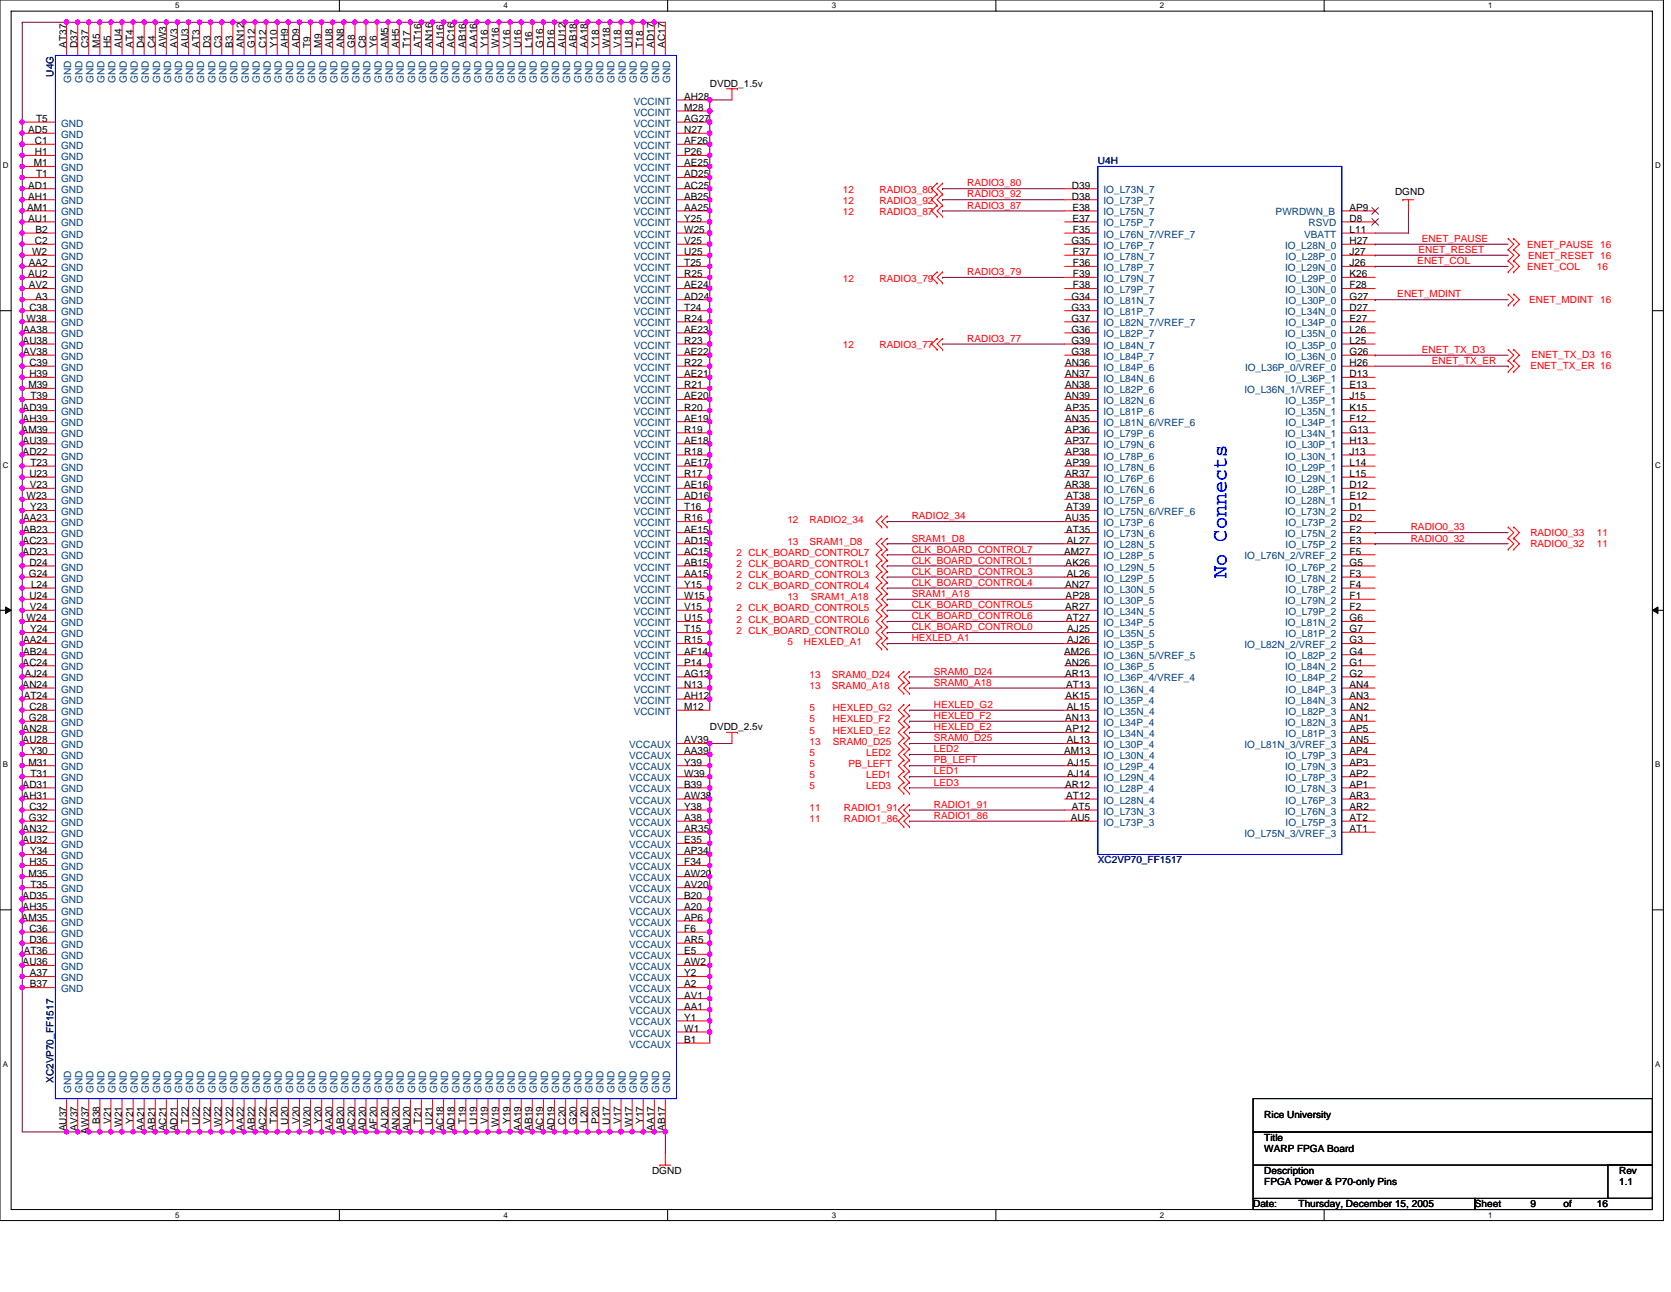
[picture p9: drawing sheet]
<svg xmlns="http://www.w3.org/2000/svg" width="279mm" height="216mm" viewBox="0 0 279 216" stroke-linecap="round" stroke-linejoin="round" font-family="sans-serif">
<defs><g id="words">
<text font-size="3.5" fill="#00f" x="205.1" y="96.6" transform="rotate(-90 205.1 96.6)">No Connects</text>
<g font-size="1.7">
<text x="11.1" y="8" transform="rotate(-90 11.1 8)">AT37</text>
<text x="13" y="8" transform="rotate(-90 13 8)">D37</text>
<text x="14.8" y="8" transform="rotate(-90 14.8 8)">C37</text>
<text x="16.7" y="8" transform="rotate(-90 16.7 8)">M5</text>
<text x="18.5" y="8" transform="rotate(-90 18.5 8)">H5</text>
<text x="20.4" y="8" transform="rotate(-90 20.4 8)">AU4</text>
<text x="22.2" y="8" transform="rotate(-90 22.2 8)">AT4</text>
<text x="24.1" y="8" transform="rotate(-90 24.1 8)">D4</text>
<text x="26" y="8" transform="rotate(-90 26 8)">C4</text>
<text x="27.8" y="8" transform="rotate(-90 27.8 8)">AW3</text>
<text x="29.7" y="8" transform="rotate(-90 29.7 8)">AV3</text>
<text x="31.5" y="8" transform="rotate(-90 31.5 8)">AU3</text>
<text x="33.4" y="8" transform="rotate(-90 33.4 8)">AT3</text>
<text x="35.2" y="8" transform="rotate(-90 35.2 8)">D3</text>
<text x="37.1" y="8" transform="rotate(-90 37.1 8)">C3</text>
<text x="38.9" y="8" transform="rotate(-90 38.9 8)">B3</text>
<text x="40.8" y="8" transform="rotate(-90 40.8 8)">AN12</text>
<text x="42.6" y="8" transform="rotate(-90 42.6 8)">G12</text>
<text x="44.5" y="8" transform="rotate(-90 44.5 8)">C12</text>
<text x="46.3" y="8" transform="rotate(-90 46.3 8)">Y10</text>
<text x="48.2" y="8" transform="rotate(-90 48.2 8)">AH9</text>
<text x="50.1" y="8" transform="rotate(-90 50.1 8)">AD9</text>
<text x="51.9" y="8" transform="rotate(-90 51.9 8)">T9</text>
<text x="53.8" y="8" transform="rotate(-90 53.8 8)">M9</text>
<text x="55.6" y="8" transform="rotate(-90 55.6 8)">AU8</text>
<text x="57.5" y="8" transform="rotate(-90 57.5 8)">AN8</text>
<text x="59.3" y="8" transform="rotate(-90 59.3 8)">G8</text>
<text x="61.2" y="8" transform="rotate(-90 61.2 8)">C8</text>
<text x="63" y="8" transform="rotate(-90 63 8)">Y6</text>
<text x="64.9" y="8" transform="rotate(-90 64.9 8)">AM5</text>
<text x="66.7" y="8" transform="rotate(-90 66.7 8)">AH5</text>
<text x="68.6" y="8" transform="rotate(-90 68.6 8)">T17</text>
<text x="70.4" y="8" transform="rotate(-90 70.4 8)">AT16</text>
<text x="72.3" y="8" transform="rotate(-90 72.3 8)">AN16</text>
<text x="74.1" y="8" transform="rotate(-90 74.1 8)">AJ16</text>
<text x="76" y="8" transform="rotate(-90 76 8)">AC16</text>
<text x="77.9" y="8" transform="rotate(-90 77.9 8)">AB16</text>
<text x="79.7" y="8" transform="rotate(-90 79.7 8)">AA16</text>
<text x="81.6" y="8" transform="rotate(-90 81.6 8)">Y16</text>
<text x="83.4" y="8" transform="rotate(-90 83.4 8)">W16</text>
<text x="85.3" y="8" transform="rotate(-90 85.3 8)">V16</text>
<text x="87.1" y="8" transform="rotate(-90 87.1 8)">U16</text>
<text x="89" y="8" transform="rotate(-90 89 8)">L16</text>
<text x="90.8" y="8" transform="rotate(-90 90.8 8)">G16</text>
<text x="92.7" y="8" transform="rotate(-90 92.7 8)">D16</text>
<text x="94.6" y="8" transform="rotate(-90 94.6 8)">AU12</text>
<text x="96.4" y="8" transform="rotate(-90 96.4 8)">AB18</text>
<text x="98.3" y="8" transform="rotate(-90 98.3 8)">AA18</text>
<text x="100.1" y="8" transform="rotate(-90 100.1 8)">Y18</text>
<text x="102" y="8" transform="rotate(-90 102 8)">W18</text>
<text x="103.8" y="8" transform="rotate(-90 103.8 8)">V18</text>
<text x="105.7" y="8" transform="rotate(-90 105.7 8)">U18</text>
<text x="107.5" y="8" transform="rotate(-90 107.5 8)">T18</text>
<text x="109.4" y="8" transform="rotate(-90 109.4 8)">AD17</text>
<text x="111.2" y="8" transform="rotate(-90 111.2 8)">AC17</text>
<text x="114.4" y="16.7">AH28</text>
<text x="118.7" y="14.5">DVDD_1.5v</text>
<text x="4.7" y="22.2">AD5</text>
<text x="6" y="20.4">T5</text>
<text x="114.4" y="18.5">M28</text>
<text x="114.4" y="20.4">AG27</text>
<text x="114.4" y="22.2">N27</text>
<text x="5.7" y="27.8">M1</text>
<text x="5.8" y="26">H1</text>
<text x="5.8" y="24.1">C1</text>
<text x="6" y="29.7">T1</text>
<text x="114.4" y="24.1">AF26</text>
<text x="114.4" y="26">P26</text>
<text x="114.4" y="27.8">AE25</text>
<text x="114.4" y="29.7">AD25</text>
<text x="4.6" y="35.2">AM1</text>
<text x="4.7" y="33.4">AH1</text>
<text x="4.7" y="31.5">AD1</text>
<text x="114.4" y="31.5">AC25</text>
<text x="114.4" y="33.4">AB25</text>
<text x="114.4" y="35.2">AA25</text>
<text x="179.2" y="33.4">D38</text>
<text x="179.2" y="31.5">D39</text>
<text x="179.3" y="35.2">E38</text>
<text x="225.7" y="35.2">AP9</text>
<text x="233.3" y="32.6">DGND</text>
<text x="4.7" y="37.1">AU1</text>
<text x="5.8" y="40.8">C2</text>
<text x="5.9" y="38.9">B2</text>
<text x="114.4" y="37.1">Y25</text>
<text x="114.4" y="38.9">W25</text>
<text x="114.4" y="40.8">V25</text>
<text x="179.1" y="40.8">G35</text>
<text x="179.3" y="37.1">E37</text>
<text x="179.4" y="38.9">F35</text>
<text x="225.7" y="40.8">H27</text>
<text x="225.7" y="38.9">L11</text>
<text x="225.7" y="37.1">D8</text>
<text x="4.7" y="46.3">AU2</text>
<text x="4.8" y="44.5">AA2</text>
<text x="5.4" y="42.6">W2</text>
<text x="114.4" y="42.6">U25</text>
<text x="114.4" y="44.5">T25</text>
<text x="114.4" y="46.3">R25</text>
<text x="179.4" y="46.3">F39</text>
<text x="179.4" y="44.5">F36</text>
<text x="179.4" y="42.6">F37</text>
<text x="225.7" y="44.5">J26</text>
<text x="225.7" y="42.6">J27</text>
<text x="225.7" y="46.3">K26</text>
<text x="4.4" y="53.8">W38</text>
<text x="4.8" y="48.2">AV2</text>
<text x="4.9" y="51.9">C38</text>
<text x="5.9" y="50.1">A3</text>
<text x="114.4" y="48.2">AE24</text>
<text x="114.4" y="50.1">AD24</text>
<text x="114.4" y="51.9">T24</text>
<text x="114.4" y="53.8">R24</text>
<text x="179.1" y="53.8">G37</text>
<text x="179.1" y="51.9">G33</text>
<text x="179.1" y="50.1">G34</text>
<text x="179.4" y="48.2">F38</text>
<text x="225.7" y="48.2">F28</text>
<text x="225.7" y="51.9">D27</text>
<text x="225.7" y="50.1">G27</text>
<text x="225.7" y="53.8">E27</text>
<text x="3.8" y="57.5">AU38</text>
<text x="3.9" y="59.3">AV38</text>
<text x="3.9" y="55.6">AA38</text>
<text x="114.4" y="55.6">AE23</text>
<text x="114.4" y="57.5">R23</text>
<text x="114.4" y="59.3">AE22</text>
<text x="179.1" y="59.3">G38</text>
<text x="179.1" y="57.5">G39</text>
<text x="179.1" y="55.6">G36</text>
<text x="225.7" y="55.6">L26</text>
<text x="225.7" y="59.3">G26</text>
<text x="225.7" y="57.5">L25</text>
<text x="4.7" y="64.9">M39</text>
<text x="4.9" y="63">H39</text>
<text x="4.9" y="61.2">C39</text>
<text x="114.4" y="61.2">R22</text>
<text x="114.4" y="63">AE21</text>
<text x="114.4" y="64.9">R21</text>
<text x="178.1" y="64.9">AN38</text>
<text x="178.1" y="63">AN37</text>
<text x="178.1" y="61.2">AN36</text>
<text x="225.7" y="64.9">E13</text>
<text x="225.7" y="61.2">H26</text>
<text x="225.7" y="63">D13</text>
<text x="3.8" y="70.4">AH39</text>
<text x="3.8" y="68.6">AD39</text>
<text x="5.1" y="66.7">T39</text>
<text x="114.4" y="66.7">AE20</text>
<text x="114.4" y="68.6">R20</text>
<text x="114.4" y="70.4">AE19</text>
<text x="178.1" y="70.4">AN35</text>
<text x="178.1" y="66.7">AN39</text>
<text x="178.2" y="68.6">AP35</text>
<text x="225.7" y="68.6">K15</text>
<text x="225.7" y="66.7">J15</text>
<text x="225.7" y="70.4">F12</text>
<text x="3.6" y="72.3">AM39</text>
<text x="3.8" y="76">AD22</text>
<text x="3.8" y="74.1">AU39</text>
<text x="5.1" y="77.9">T23</text>
<text x="114.4" y="72.3">R19</text>
<text x="114.4" y="74.1">AE18</text>
<text x="114.4" y="76">R18</text>
<text x="114.4" y="77.9">AE17</text>
<text x="178.2" y="77.9">AP39</text>
<text x="178.2" y="76">AP38</text>
<text x="178.2" y="74.1">AP37</text>
<text x="178.2" y="72.3">AP36</text>
<text x="225.7" y="72.3">G13</text>
<text x="225.7" y="76">J13</text>
<text x="225.7" y="74.1">H13</text>
<text x="225.7" y="77.9">L14</text>
<text x="4.4" y="83.4">W23</text>
<text x="4.9" y="79.7">U23</text>
<text x="5" y="81.6">V23</text>
<text x="114.4" y="79.7">R17</text>
<text x="114.4" y="81.6">AE16</text>
<text x="114.4" y="83.4">AD16</text>
<text x="178.1" y="81.6">AR38</text>
<text x="178.1" y="79.7">AR37</text>
<text x="178.3" y="83.4">AT38</text>
<text x="225.7" y="79.7">L15</text>
<text x="225.7" y="83.4">E12</text>
<text x="225.7" y="81.6">D12</text>
<text x="3.9" y="89">AB23</text>
<text x="3.9" y="87.1">AA23</text>
<text x="5" y="85.3">Y23</text>
<text x="114.4" y="85.3">T16</text>
<text x="114.4" y="87.1">R16</text>
<text x="114.4" y="89">AE15</text>
<text x="178.1" y="87.1">AU35</text>
<text x="178.3" y="89">AT35</text>
<text x="178.3" y="85.3">AT39</text>
<text x="225.7" y="85.3">D1</text>
<text x="225.7" y="89">E2</text>
<text x="225.7" y="87.1">D2</text>
<text x="3.8" y="92.7">AD23</text>
<text x="3.8" y="90.8">AC23</text>
<text x="4.9" y="94.6">D24</text>
<text x="114.4" y="90.8">AD15</text>
<text x="114.4" y="92.7">AC15</text>
<text x="114.4" y="94.6">AB15</text>
<text x="177.9" y="92.7">AM27</text>
<text x="178.2" y="94.6">AK26</text>
<text x="178.4" y="90.8">AL27</text>
<text x="225.7" y="92.7">F5</text>
<text x="225.7" y="90.8">E3</text>
<text x="225.7" y="94.6">G5</text>
<text x="4.8" y="96.4">G24</text>
<text x="4.9" y="100.1">U24</text>
<text x="5" y="102">V24</text>
<text x="5.2" y="98.3">L24</text>
<text x="114.4" y="96.4">AA15</text>
<text x="114.4" y="98.3">Y15</text>
<text x="114.4" y="100.1">W15</text>
<text x="114.4" y="102">V15</text>
<text x="178.1" y="102">AR27</text>
<text x="178.1" y="98.3">AN27</text>
<text x="178.2" y="100.1">AP28</text>
<text x="178.4" y="96.4">AL26</text>
<text x="225.7" y="96.4">F3</text>
<text x="225.7" y="100.1">F1</text>
<text x="225.7" y="98.3">F4</text>
<text x="225.7" y="102">F2</text>
<text x="3.9" y="107.5">AA24</text>
<text x="4.4" y="103.8">W24</text>
<text x="5" y="105.7">Y24</text>
<text x="114.4" y="103.8">U15</text>
<text x="114.4" y="105.7">T15</text>
<text x="114.4" y="107.5">R15</text>
<text x="178.3" y="103.8">AT27</text>
<text x="178.5" y="107.5">AJ26</text>
<text x="178.5" y="105.7">AJ25</text>
<text x="225.7" y="107.5">G3</text>
<text x="225.7" y="103.8">G6</text>
<text x="225.7" y="105.7">G7</text>
<text x="3.8" y="111.2">AC24</text>
<text x="3.9" y="109.4">AB24</text>
<text x="4.1" y="113.1">AJ24</text>
<text x="114.4" y="109.4">AF14</text>
<text x="114.4" y="111.2">P14</text>
<text x="114.4" y="113.1">AG13</text>
<text x="177.9" y="109.4">AM26</text>
<text x="178.1" y="113.1">AR13</text>
<text x="178.1" y="111.2">AN26</text>
<text x="225.7" y="111.2">G1</text>
<text x="225.7" y="109.4">G4</text>
<text x="225.7" y="113.1">G2</text>
<text x="3.8" y="115">AN24</text>
<text x="4" y="116.8">AT24</text>
<text x="4.9" y="118.7">C28</text>
<text x="114.4" y="115">N13</text>
<text x="114.4" y="116.8">AH12</text>
<text x="114.4" y="118.7">M12</text>
<text x="178.2" y="116.8">AK15</text>
<text x="178.3" y="115">AT13</text>
<text x="178.4" y="118.7">AL15</text>
<text x="225.7" y="116.8">AN3</text>
<text x="225.7" y="115">AN4</text>
<text x="225.7" y="118.7">AN2</text>
<text x="3.8" y="124.2">AU28</text>
<text x="3.8" y="122.4">AN28</text>
<text x="4.8" y="120.5">G28</text>
<text x="114.4" y="124.2">AV39</text>
<text x="118.7" y="122">DVDD_2.5v</text>
<text x="178.1" y="120.5">AN13</text>
<text x="178.2" y="122.4">AP12</text>
<text x="178.4" y="124.2">AL13</text>
<text x="225.7" y="124.2">AN5</text>
<text x="225.7" y="120.5">AN1</text>
<text x="225.7" y="122.4">AP5</text>
<text x="3.8" y="131.6">AD31</text>
<text x="4.7" y="127.9">M31</text>
<text x="5" y="126.1">Y30</text>
<text x="5.1" y="129.8">T31</text>
<text x="114.4" y="126.1">AA39</text>
<text x="114.4" y="127.9">Y39</text>
<text x="114.4" y="129.8">W39</text>
<text x="114.4" y="131.6">B39</text>
<text x="177.9" y="126.1">AM13</text>
<text x="178.1" y="131.6">AR12</text>
<text x="178.5" y="129.8">AJ14</text>
<text x="178.5" y="127.9">AJ15</text>
<text x="225.7" y="127.9">AP3</text>
<text x="225.7" y="131.6">AP1</text>
<text x="225.7" y="126.1">AP4</text>
<text x="225.7" y="129.8">AP2</text>
<text x="3.8" y="133.5">AH31</text>
<text x="4.8" y="137.2">G32</text>
<text x="4.9" y="135.3">C32</text>
<text x="114.4" y="133.5">AW38</text>
<text x="114.4" y="135.3">Y38</text>
<text x="114.4" y="137.2">A38</text>
<text x="178.3" y="133.5">AT12</text>
<text x="179" y="137.2">AU5</text>
<text x="179.2" y="135.3">AT5</text>
<text x="225.7" y="135.3">AR2</text>
<text x="225.7" y="133.5">AR3</text>
<text x="225.7" y="137.2">AT2</text>
<text x="3.8" y="140.9">AU32</text>
<text x="3.8" y="139">AN32</text>
<text x="5" y="142.8">Y34</text>
<text x="114.4" y="139">AR35</text>
<text x="114.4" y="140.9">E35</text>
<text x="114.4" y="142.8">AP34</text>
<text x="225.7" y="139">AT1</text>
<text x="4.7" y="146.5">M35</text>
<text x="4.9" y="144.6">H35</text>
<text x="5.1" y="148.3">T35</text>
<text x="114.4" y="144.6">F34</text>
<text x="114.4" y="146.5">AW20</text>
<text x="114.4" y="148.3">AV20</text>
<text x="3.6" y="153.9">AM35</text>
<text x="3.8" y="152">AH35</text>
<text x="3.8" y="150.2">AD35</text>
<text x="4.9" y="155.7">C36</text>
<text x="114.4" y="150.2">B20</text>
<text x="114.4" y="152">A20</text>
<text x="114.4" y="153.9">AP6</text>
<text x="114.4" y="155.7">F6</text>
<text x="3.8" y="161.3">AU36</text>
<text x="4" y="159.4">AT36</text>
<text x="4.9" y="157.6">D36</text>
<text x="114.4" y="157.6">AR5</text>
<text x="114.4" y="159.4">E5</text>
<text x="114.4" y="161.3">AW2</text>
<text x="5" y="165">B37</text>
<text x="5" y="163.2">A37</text>
<text x="114.4" y="163.2">Y2</text>
<text x="114.4" y="165">A2</text>
<text x="114.4" y="166.9">AV1</text>
<text x="114.4" y="168.7">AA1</text>
<text x="114.4" y="170.6">Y1</text>
<text x="114.4" y="172.4">W1</text>
<text x="114.4" y="174.3">B1</text>
<text x="11.1" y="189.1" transform="rotate(-90 11.1 189.1)">AU37</text>
<text x="13" y="189" transform="rotate(-90 13 189)">AV37</text>
<text x="14.8" y="189.4" transform="rotate(-90 14.8 189.4)">AW37</text>
<text x="16.7" y="187.9" transform="rotate(-90 16.7 187.9)">B38</text>
<text x="18.5" y="187.9" transform="rotate(-90 18.5 187.9)">V21</text>
<text x="20.4" y="188.3" transform="rotate(-90 20.4 188.3)">W21</text>
<text x="22.2" y="187.9" transform="rotate(-90 22.2 187.9)">Y21</text>
<text x="24.1" y="189" transform="rotate(-90 24.1 189)">AA21</text>
<text x="26" y="189" transform="rotate(-90 26 189)">AB21</text>
<text x="27.8" y="189.1" transform="rotate(-90 27.8 189.1)">AC21</text>
<text x="29.7" y="189.1" transform="rotate(-90 29.7 189.1)">AD21</text>
<text x="31.5" y="187.7" transform="rotate(-90 31.5 187.7)">T22</text>
<text x="33.4" y="187.9" transform="rotate(-90 33.4 187.9)">U22</text>
<text x="35.2" y="187.9" transform="rotate(-90 35.2 187.9)">V22</text>
<text x="37.1" y="188.3" transform="rotate(-90 37.1 188.3)">W22</text>
<text x="38.9" y="187.9" transform="rotate(-90 38.9 187.9)">Y22</text>
<text x="40.8" y="189" transform="rotate(-90 40.8 189)">AA22</text>
<text x="42.6" y="189" transform="rotate(-90 42.6 189)">AB22</text>
<text x="44.5" y="189.1" transform="rotate(-90 44.5 189.1)">AC22</text>
<text x="46.3" y="187.7" transform="rotate(-90 46.3 187.7)">T20</text>
<text x="48.2" y="187.9" transform="rotate(-90 48.2 187.9)">U20</text>
<text x="50.1" y="187.9" transform="rotate(-90 50.1 187.9)">V20</text>
<text x="51.9" y="188.3" transform="rotate(-90 51.9 188.3)">W20</text>
<text x="53.8" y="187.9" transform="rotate(-90 53.8 187.9)">Y20</text>
<text x="55.6" y="189" transform="rotate(-90 55.6 189)">AA20</text>
<text x="57.5" y="189" transform="rotate(-90 57.5 189)">AB20</text>
<text x="59.3" y="189.1" transform="rotate(-90 59.3 189.1)">AC20</text>
<text x="61.2" y="189.1" transform="rotate(-90 61.2 189.1)">AD20</text>
<text x="63" y="188.9" transform="rotate(-90 63 188.9)">AF20</text>
<text x="64.9" y="188.7" transform="rotate(-90 64.9 188.7)">AJ20</text>
<text x="66.7" y="189.1" transform="rotate(-90 66.7 189.1)">AN20</text>
<text x="68.6" y="189.1" transform="rotate(-90 68.6 189.1)">AU20</text>
<text x="70.4" y="187.7" transform="rotate(-90 70.4 187.7)">T21</text>
<text x="72.3" y="187.9" transform="rotate(-90 72.3 187.9)">U21</text>
<text x="74.1" y="189.1" transform="rotate(-90 74.1 189.1)">AC18</text>
<text x="76" y="189.1" transform="rotate(-90 76 189.1)">AD18</text>
<text x="77.9" y="187.7" transform="rotate(-90 77.9 187.7)">T19</text>
<text x="79.7" y="187.9" transform="rotate(-90 79.7 187.9)">U19</text>
<text x="81.6" y="187.9" transform="rotate(-90 81.6 187.9)">V19</text>
<text x="83.4" y="188.3" transform="rotate(-90 83.4 188.3)">W19</text>
<text x="85.3" y="187.9" transform="rotate(-90 85.3 187.9)">Y19</text>
<text x="87.1" y="189" transform="rotate(-90 87.1 189)">AA19</text>
<text x="89" y="189" transform="rotate(-90 89 189)">AB19</text>
<text x="90.8" y="189.1" transform="rotate(-90 90.8 189.1)">AC19</text>
<text x="92.7" y="189.1" transform="rotate(-90 92.7 189.1)">AD19</text>
<text x="94.6" y="187.9" transform="rotate(-90 94.6 187.9)">C20</text>
<text x="96.4" y="188" transform="rotate(-90 96.4 188)">G20</text>
<text x="98.3" y="187.7" transform="rotate(-90 98.3 187.7)">L20</text>
<text x="100.1" y="187.9" transform="rotate(-90 100.1 187.9)">P20</text>
<text x="102" y="187.9" transform="rotate(-90 102 187.9)">U17</text>
<text x="103.8" y="187.9" transform="rotate(-90 103.8 187.9)">V17</text>
<text x="105.7" y="188.3" transform="rotate(-90 105.7 188.3)">W17</text>
<text x="107.5" y="187.9" transform="rotate(-90 107.5 187.9)">Y17</text>
<text x="109.4" y="189" transform="rotate(-90 109.4 189)">AA17</text>
<text x="111.2" y="189" transform="rotate(-90 111.2 189)">AB17</text>
<text x="211.4" y="190.6">Title</text>
<text x="211.4" y="186.9">Rice University</text>
<text x="109" y="196.2">DGND</text>
<text x="211.4" y="196.2">Description</text>
<text x="211.4" y="192.5">WARP FPGA Board</text>
<text x="270.7" y="196.2">Rev</text>
<text x="209.5" y="201.7">Date:</text>
<text x="211.4" y="198">FPGA Power &amp; P70-only Pins</text>
<text x="217.1" y="201.7">Thursday, December 15, 2005</text>
<text x="246.6" y="201.7">Sheet</text>
<text x="255.9" y="201.7">9</text>
<text x="261.5" y="201.7">of</text>
<text x="267" y="201.7">16</text>
<text x="270.7" y="198">1.1</text>
</g>
<g font-size="1.7" fill="#000080">
<text x="9" y="12.8" transform="rotate(-90 9 12.8)">U4G</text>
<text x="183.6" y="27.5">U4H</text>
<text x="183.6" y="144.3">XC2VP70_FF1517</text>
<text x="9" y="181" transform="rotate(-90 9 181)">XC2VP70_FF1517</text>
</g>
<g font-size="1.7" fill="#004080">
<text x="11.9" y="13.9" transform="rotate(-90 11.9 13.9)">GND</text>
<text x="13.8" y="13.9" transform="rotate(-90 13.8 13.9)">GND</text>
<text x="15.6" y="13.9" transform="rotate(-90 15.6 13.9)">GND</text>
<text x="17.5" y="13.9" transform="rotate(-90 17.5 13.9)">GND</text>
<text x="19.3" y="13.9" transform="rotate(-90 19.3 13.9)">GND</text>
<text x="21.2" y="13.9" transform="rotate(-90 21.2 13.9)">GND</text>
<text x="23.1" y="13.9" transform="rotate(-90 23.1 13.9)">GND</text>
<text x="24.9" y="13.9" transform="rotate(-90 24.9 13.9)">GND</text>
<text x="26.8" y="13.9" transform="rotate(-90 26.8 13.9)">GND</text>
<text x="28.6" y="13.9" transform="rotate(-90 28.6 13.9)">GND</text>
<text x="30.5" y="13.9" transform="rotate(-90 30.5 13.9)">GND</text>
<text x="32.3" y="13.9" transform="rotate(-90 32.3 13.9)">GND</text>
<text x="34.2" y="13.9" transform="rotate(-90 34.2 13.9)">GND</text>
<text x="36" y="13.9" transform="rotate(-90 36 13.9)">GND</text>
<text x="37.9" y="13.9" transform="rotate(-90 37.9 13.9)">GND</text>
<text x="39.7" y="13.9" transform="rotate(-90 39.7 13.9)">GND</text>
<text x="41.6" y="13.9" transform="rotate(-90 41.6 13.9)">GND</text>
<text x="43.4" y="13.9" transform="rotate(-90 43.4 13.9)">GND</text>
<text x="45.3" y="13.9" transform="rotate(-90 45.3 13.9)">GND</text>
<text x="47.1" y="13.9" transform="rotate(-90 47.1 13.9)">GND</text>
<text x="49" y="13.9" transform="rotate(-90 49 13.9)">GND</text>
<text x="50.9" y="13.9" transform="rotate(-90 50.9 13.9)">GND</text>
<text x="52.7" y="13.9" transform="rotate(-90 52.7 13.9)">GND</text>
<text x="54.6" y="13.9" transform="rotate(-90 54.6 13.9)">GND</text>
<text x="56.4" y="13.9" transform="rotate(-90 56.4 13.9)">GND</text>
<text x="58.3" y="13.9" transform="rotate(-90 58.3 13.9)">GND</text>
<text x="60.1" y="13.9" transform="rotate(-90 60.1 13.9)">GND</text>
<text x="62" y="13.9" transform="rotate(-90 62 13.9)">GND</text>
<text x="63.8" y="13.9" transform="rotate(-90 63.8 13.9)">GND</text>
<text x="65.7" y="13.9" transform="rotate(-90 65.7 13.9)">GND</text>
<text x="67.5" y="13.9" transform="rotate(-90 67.5 13.9)">GND</text>
<text x="69.4" y="13.9" transform="rotate(-90 69.4 13.9)">GND</text>
<text x="71.2" y="13.9" transform="rotate(-90 71.2 13.9)">GND</text>
<text x="73.1" y="13.9" transform="rotate(-90 73.1 13.9)">GND</text>
<text x="75" y="13.9" transform="rotate(-90 75 13.9)">GND</text>
<text x="76.8" y="13.9" transform="rotate(-90 76.8 13.9)">GND</text>
<text x="78.7" y="13.9" transform="rotate(-90 78.7 13.9)">GND</text>
<text x="80.5" y="13.9" transform="rotate(-90 80.5 13.9)">GND</text>
<text x="82.4" y="13.9" transform="rotate(-90 82.4 13.9)">GND</text>
<text x="84.2" y="13.9" transform="rotate(-90 84.2 13.9)">GND</text>
<text x="86.1" y="13.9" transform="rotate(-90 86.1 13.9)">GND</text>
<text x="87.9" y="13.9" transform="rotate(-90 87.9 13.9)">GND</text>
<text x="89.8" y="13.9" transform="rotate(-90 89.8 13.9)">GND</text>
<text x="91.7" y="13.9" transform="rotate(-90 91.7 13.9)">GND</text>
<text x="93.5" y="13.9" transform="rotate(-90 93.5 13.9)">GND</text>
<text x="95.4" y="13.9" transform="rotate(-90 95.4 13.9)">GND</text>
<text x="97.2" y="13.9" transform="rotate(-90 97.2 13.9)">GND</text>
<text x="99.1" y="13.9" transform="rotate(-90 99.1 13.9)">GND</text>
<text x="100.9" y="13.9" transform="rotate(-90 100.9 13.9)">GND</text>
<text x="102.8" y="13.9" transform="rotate(-90 102.8 13.9)">GND</text>
<text x="104.6" y="13.9" transform="rotate(-90 104.6 13.9)">GND</text>
<text x="106" y="17.5">VCCINT</text>
<text x="106.5" y="13.9" transform="rotate(-90 106.5 13.9)">GND</text>
<text x="108.3" y="13.9" transform="rotate(-90 108.3 13.9)">GND</text>
<text x="110.2" y="13.9" transform="rotate(-90 110.2 13.9)">GND</text>
<text x="112" y="13.9" transform="rotate(-90 112 13.9)">GND</text>
<text x="10.2" y="23">GND</text>
<text x="10.2" y="21.2">GND</text>
<text x="106" y="19.3">VCCINT</text>
<text x="106" y="21.2">VCCINT</text>
<text x="106" y="23">VCCINT</text>
<text x="10.2" y="28.6">GND</text>
<text x="10.2" y="26.7">GND</text>
<text x="10.2" y="24.9">GND</text>
<text x="106" y="24.9">VCCINT</text>
<text x="106" y="26.7">VCCINT</text>
<text x="106" y="28.6">VCCINT</text>
<text x="10.2" y="34.1">GND</text>
<text x="10.2" y="32.3">GND</text>
<text x="10.2" y="30.4">GND</text>
<text x="106" y="30.4">VCCINT</text>
<text x="106" y="32.3">VCCINT</text>
<text x="106" y="34.1">VCCINT</text>
<text x="184.5" y="34.1">IO_L73P_7</text>
<text x="184.5" y="32.3">IO_L73N_7</text>
<text x="10.2" y="41.6">GND</text>
<text x="10.2" y="39.7">GND</text>
<text x="10.2" y="37.8">GND</text>
<text x="10.2" y="36">GND</text>
<text x="106" y="36">VCCINT</text>
<text x="106" y="37.8">VCCINT</text>
<text x="106" y="39.7">VCCINT</text>
<text x="106" y="41.6">VCCINT</text>
<text x="184.5" y="41.6">IO_L76P_7</text>
<text x="184.5" y="39.7">IO_L76N_7/VREF_7</text>
<text x="184.5" y="37.8">IO_L75P_7</text>
<text x="184.5" y="36">IO_L75N_7</text>
<text x="213.3" y="36">PWRDWN_B</text>
<text x="214.9" y="41.6">IO_L28N_0</text>
<text x="218" y="39.7">VBATT</text>
<text x="218.8" y="37.8">RSVD</text>
<text x="10.2" y="47.1">GND</text>
<text x="10.2" y="45.3">GND</text>
<text x="10.2" y="43.4">GND</text>
<text x="106" y="43.4">VCCINT</text>
<text x="106" y="45.3">VCCINT</text>
<text x="106" y="47.1">VCCINT</text>
<text x="184.5" y="47.1">IO_L79N_7</text>
<text x="184.5" y="45.3">IO_L78P_7</text>
<text x="184.5" y="43.4">IO_L78N_7</text>
<text x="214.9" y="45.3">IO_L29N_0</text>
<text x="215" y="43.4">IO_L28P_0</text>
<text x="215" y="47.1">IO_L29P_0</text>
<text x="10.2" y="50.8">GND</text>
<text x="10.2" y="49">GND</text>
<text x="10.2" y="52.7">GND</text>
<text x="106" y="49">VCCINT</text>
<text x="106" y="50.8">VCCINT</text>
<text x="106" y="52.7">VCCINT</text>
<text x="184.5" y="52.7">IO_L81P_7</text>
<text x="184.5" y="50.8">IO_L81N_7</text>
<text x="184.5" y="49">IO_L79P_7</text>
<text x="214.9" y="49">IO_L30N_0</text>
<text x="214.9" y="52.7">IO_L34N_0</text>
<text x="215" y="50.8">IO_L30P_0</text>
<text x="10.2" y="58.3">GND</text>
<text x="10.2" y="56.4">GND</text>
<text x="10.2" y="54.5">GND</text>
<text x="106" y="54.5">VCCINT</text>
<text x="106" y="56.4">VCCINT</text>
<text x="106" y="58.3">VCCINT</text>
<text x="184.5" y="58.3">IO_L84N_7</text>
<text x="184.5" y="56.4">IO_L82P_7</text>
<text x="184.5" y="54.5">IO_L82N_7/VREF_7</text>
<text x="214.9" y="56.4">IO_L35N_0</text>
<text x="215" y="54.5">IO_L34P_0</text>
<text x="215" y="58.3">IO_L35P_0</text>
<text x="10.2" y="65.7">GND</text>
<text x="10.2" y="63.8">GND</text>
<text x="10.2" y="62">GND</text>
<text x="10.2" y="60.1">GND</text>
<text x="106" y="60.1">VCCINT</text>
<text x="106" y="62">VCCINT</text>
<text x="106" y="63.8">VCCINT</text>
<text x="106" y="65.7">VCCINT</text>
<text x="184.5" y="65.7">IO_L82P_6</text>
<text x="184.5" y="63.8">IO_L84N_6</text>
<text x="184.5" y="62">IO_L84P_6</text>
<text x="184.5" y="60.1">IO_L84P_7</text>
<text x="208.1" y="65.7">IO_L36N_1/VREF_1</text>
<text x="208.2" y="62">IO_L36P_0/VREF_0</text>
<text x="214.9" y="60.1">IO_L36N_0</text>
<text x="215" y="63.8">IO_L36P_1</text>
<text x="10.2" y="71.2">GND</text>
<text x="10.2" y="69.4">GND</text>
<text x="10.2" y="67.5">GND</text>
<text x="106" y="67.5">VCCINT</text>
<text x="106" y="69.4">VCCINT</text>
<text x="106" y="71.2">VCCINT</text>
<text x="184.5" y="71.2">IO_L81N_6/VREF_6</text>
<text x="184.5" y="69.4">IO_L81P_6</text>
<text x="184.5" y="67.5">IO_L82N_6</text>
<text x="214.9" y="69.4">IO_L35N_1</text>
<text x="215" y="67.5">IO_L35P_1</text>
<text x="215" y="71.2">IO_L34P_1</text>
<text x="10.2" y="76.8">GND</text>
<text x="10.2" y="74.9">GND</text>
<text x="10.2" y="73.1">GND</text>
<text x="106" y="73.1">VCCINT</text>
<text x="106" y="74.9">VCCINT</text>
<text x="106" y="76.8">VCCINT</text>
<text x="184.5" y="76.8">IO_L78P_6</text>
<text x="184.5" y="74.9">IO_L79N_6</text>
<text x="184.5" y="73.1">IO_L79P_6</text>
<text x="214.9" y="73.1">IO_L34N_1</text>
<text x="214.9" y="76.8">IO_L30N_1</text>
<text x="215" y="74.9">IO_L30P_1</text>
<text x="10.2" y="82.4">GND</text>
<text x="10.2" y="80.5">GND</text>
<text x="10.2" y="78.7">GND</text>
<text x="106" y="78.7">VCCINT</text>
<text x="106" y="80.5">VCCINT</text>
<text x="106" y="82.4">VCCINT</text>
<text x="184.5" y="82.4">IO_L76N_6</text>
<text x="184.5" y="80.5">IO_L76P_6</text>
<text x="184.5" y="78.7">IO_L78N_6</text>
<text x="214.9" y="80.5">IO_L29N_1</text>
<text x="215" y="78.7">IO_L29P_1</text>
<text x="215" y="82.4">IO_L28P_1</text>
<text x="10.2" y="89.8">GND</text>
<text x="10.2" y="87.9">GND</text>
<text x="10.2" y="86.1">GND</text>
<text x="10.2" y="84.2">GND</text>
<text x="106" y="84.2">VCCINT</text>
<text x="106" y="86.1">VCCINT</text>
<text x="106" y="87.9">VCCINT</text>
<text x="106" y="89.8">VCCINT</text>
<text x="184.5" y="89.8">IO_L73N_6</text>
<text x="184.5" y="87.9">IO_L73P_6</text>
<text x="184.5" y="86.1">IO_L75N_6/VREF_6</text>
<text x="184.5" y="84.2">IO_L75P_6</text>
<text x="214.9" y="84.2">IO_L28N_1</text>
<text x="214.9" y="86.1">IO_L73N_2</text>
<text x="214.9" y="89.8">IO_L75N_2</text>
<text x="215" y="87.9">IO_L73P_2</text>
<text x="10.2" y="95.3">GND</text>
<text x="10.2" y="93.5">GND</text>
<text x="10.2" y="91.6">GND</text>
<text x="106" y="91.6">VCCINT</text>
<text x="106" y="93.5">VCCINT</text>
<text x="106" y="95.3">VCCINT</text>
<text x="184.5" y="95.3">IO_L29N_5</text>
<text x="184.5" y="93.5">IO_L28P_5</text>
<text x="184.5" y="91.6">IO_L28N_5</text>
<text x="208.1" y="93.5">IO_L76N_2/VREF_2</text>
<text x="215" y="91.6">IO_L75P_2</text>
<text x="215" y="95.3">IO_L76P_2</text>
<text x="10.2" y="100.9">GND</text>
<text x="10.2" y="99">GND</text>
<text x="10.2" y="97.2">GND</text>
<text x="106" y="97.2">VCCINT</text>
<text x="106" y="99">VCCINT</text>
<text x="106" y="100.9">VCCINT</text>
<text x="184.5" y="100.9">IO_L30P_5</text>
<text x="184.5" y="99">IO_L30N_5</text>
<text x="184.5" y="97.2">IO_L29P_5</text>
<text x="214.9" y="97.2">IO_L78N_2</text>
<text x="214.9" y="100.9">IO_L79N_2</text>
<text x="215" y="99">IO_L78P_2</text>
<text x="10.2" y="106.5">GND</text>
<text x="10.2" y="104.6">GND</text>
<text x="10.2" y="102.7">GND</text>
<text x="106" y="102.7">VCCINT</text>
<text x="106" y="104.6">VCCINT</text>
<text x="106" y="106.5">VCCINT</text>
<text x="184.5" y="106.5">IO_L35N_5</text>
<text x="184.5" y="104.6">IO_L34P_5</text>
<text x="184.5" y="102.7">IO_L34N_5</text>
<text x="214.9" y="104.6">IO_L81N_2</text>
<text x="215" y="102.7">IO_L79P_2</text>
<text x="215" y="106.5">IO_L81P_2</text>
<text x="10.2" y="113.9">GND</text>
<text x="10.2" y="112">GND</text>
<text x="10.2" y="110.2">GND</text>
<text x="10.2" y="108.3">GND</text>
<text x="106" y="108.3">VCCINT</text>
<text x="106" y="110.2">VCCINT</text>
<text x="106" y="112">VCCINT</text>
<text x="106" y="113.9">VCCINT</text>
<text x="184.5" y="113.9">IO_L36P_4/VREF_4</text>
<text x="184.5" y="112">IO_L36P_5</text>
<text x="184.5" y="110.2">IO_L36N_5/VREF_5</text>
<text x="184.5" y="108.3">IO_L35P_5</text>
<text x="208.1" y="108.3">IO_L82N_2/VREF_2</text>
<text x="214.9" y="112">IO_L84N_2</text>
<text x="215" y="110.2">IO_L82P_2</text>
<text x="215" y="113.9">IO_L84P_2</text>
<text x="10.2" y="119.4">GND</text>
<text x="10.2" y="117.6">GND</text>
<text x="10.2" y="115.7">GND</text>
<text x="106" y="115.7">VCCINT</text>
<text x="106" y="117.6">VCCINT</text>
<text x="106" y="119.4">VCCINT</text>
<text x="184.5" y="119.4">IO_L35N_4</text>
<text x="184.5" y="117.6">IO_L35P_4</text>
<text x="184.5" y="115.7">IO_L36N_4</text>
<text x="214.9" y="117.6">IO_L84N_3</text>
<text x="215" y="115.7">IO_L84P_3</text>
<text x="215" y="119.4">IO_L82P_3</text>
<text x="10.2" y="125">GND</text>
<text x="10.2" y="123.1">GND</text>
<text x="10.2" y="121.3">GND</text>
<text x="105.2" y="125">VCCAUX</text>
<text x="184.5" y="125">IO_L30P_4</text>
<text x="184.5" y="123.1">IO_L34N_4</text>
<text x="184.5" y="121.3">IO_L34P_4</text>
<text x="208.1" y="125">IO_L81N_3/VREF_3</text>
<text x="214.9" y="121.3">IO_L82N_3</text>
<text x="215" y="123.1">IO_L81P_3</text>
<text x="10.2" y="130.6">GND</text>
<text x="10.2" y="128.7">GND</text>
<text x="10.2" y="126.9">GND</text>
<text x="105.2" y="126.9">VCCAUX</text>
<text x="105.2" y="128.7">VCCAUX</text>
<text x="105.2" y="130.6">VCCAUX</text>
<text x="184.5" y="130.6">IO_L29N_4</text>
<text x="184.5" y="128.7">IO_L29P_4</text>
<text x="184.5" y="126.9">IO_L30N_4</text>
<text x="214.9" y="128.7">IO_L79N_3</text>
<text x="215" y="126.9">IO_L79P_3</text>
<text x="215" y="130.6">IO_L78P_3</text>
<text x="10.2" y="138">GND</text>
<text x="10.2" y="136.1">GND</text>
<text x="10.2" y="134.3">GND</text>
<text x="10.2" y="132.4">GND</text>
<text x="105.2" y="132.4">VCCAUX</text>
<text x="105.2" y="134.3">VCCAUX</text>
<text x="105.2" y="136.1">VCCAUX</text>
<text x="105.2" y="138">VCCAUX</text>
<text x="184.5" y="138">IO_L73P_3</text>
<text x="184.5" y="136.1">IO_L73N_3</text>
<text x="184.5" y="134.3">IO_L28N_4</text>
<text x="184.5" y="132.4">IO_L28P_4</text>
<text x="214.9" y="132.4">IO_L78N_3</text>
<text x="214.9" y="136.1">IO_L76N_3</text>
<text x="215" y="134.3">IO_L76P_3</text>
<text x="215" y="138">IO_L75P_3</text>
<text x="10.2" y="143.6">GND</text>
<text x="10.2" y="141.7">GND</text>
<text x="10.2" y="139.8">GND</text>
<text x="105.2" y="139.8">VCCAUX</text>
<text x="105.2" y="141.7">VCCAUX</text>
<text x="105.2" y="143.6">VCCAUX</text>
<text x="208.1" y="139.8">IO_L75N_3/VREF_3</text>
<text x="10.2" y="149.1">GND</text>
<text x="10.2" y="147.3">GND</text>
<text x="10.2" y="145.4">GND</text>
<text x="105.2" y="145.4">VCCAUX</text>
<text x="105.2" y="147.3">VCCAUX</text>
<text x="105.2" y="149.1">VCCAUX</text>
<text x="10.2" y="154.7">GND</text>
<text x="10.2" y="152.8">GND</text>
<text x="10.2" y="151">GND</text>
<text x="105.2" y="151">VCCAUX</text>
<text x="105.2" y="152.8">VCCAUX</text>
<text x="105.2" y="154.7">VCCAUX</text>
<text x="10.2" y="160.2">GND</text>
<text x="10.2" y="158.4">GND</text>
<text x="10.2" y="156.5">GND</text>
<text x="105.2" y="156.5">VCCAUX</text>
<text x="105.2" y="158.4">VCCAUX</text>
<text x="105.2" y="160.2">VCCAUX</text>
<text x="10.2" y="165.8">GND</text>
<text x="10.2" y="163.9">GND</text>
<text x="10.2" y="162.1">GND</text>
<text x="105.2" y="162.1">VCCAUX</text>
<text x="105.2" y="163.9">VCCAUX</text>
<text x="105.2" y="165.8">VCCAUX</text>
<text x="105.2" y="167.6">VCCAUX</text>
<text x="105.2" y="169.5">VCCAUX</text>
<text x="105.2" y="171.4">VCCAUX</text>
<text x="105.2" y="173.2">VCCAUX</text>
<text x="105.2" y="175.1">VCCAUX</text>
<text x="11.9" y="182.6" transform="rotate(-90 11.9 182.6)">GND</text>
<text x="13.8" y="182.6" transform="rotate(-90 13.8 182.6)">GND</text>
<text x="15.6" y="182.6" transform="rotate(-90 15.6 182.6)">GND</text>
<text x="17.5" y="182.6" transform="rotate(-90 17.5 182.6)">GND</text>
<text x="19.3" y="182.6" transform="rotate(-90 19.3 182.6)">GND</text>
<text x="21.2" y="182.6" transform="rotate(-90 21.2 182.6)">GND</text>
<text x="23.1" y="182.6" transform="rotate(-90 23.1 182.6)">GND</text>
<text x="24.9" y="182.6" transform="rotate(-90 24.9 182.6)">GND</text>
<text x="26.8" y="182.6" transform="rotate(-90 26.8 182.6)">GND</text>
<text x="28.6" y="182.6" transform="rotate(-90 28.6 182.6)">GND</text>
<text x="30.5" y="182.6" transform="rotate(-90 30.5 182.6)">GND</text>
<text x="32.3" y="182.6" transform="rotate(-90 32.3 182.6)">GND</text>
<text x="34.2" y="182.6" transform="rotate(-90 34.2 182.6)">GND</text>
<text x="36" y="182.6" transform="rotate(-90 36 182.6)">GND</text>
<text x="37.9" y="182.6" transform="rotate(-90 37.9 182.6)">GND</text>
<text x="39.7" y="182.6" transform="rotate(-90 39.7 182.6)">GND</text>
<text x="41.6" y="182.6" transform="rotate(-90 41.6 182.6)">GND</text>
<text x="43.4" y="182.6" transform="rotate(-90 43.4 182.6)">GND</text>
<text x="45.3" y="182.6" transform="rotate(-90 45.3 182.6)">GND</text>
<text x="47.1" y="182.6" transform="rotate(-90 47.1 182.6)">GND</text>
<text x="49" y="182.6" transform="rotate(-90 49 182.6)">GND</text>
<text x="50.9" y="182.6" transform="rotate(-90 50.9 182.6)">GND</text>
<text x="52.7" y="182.6" transform="rotate(-90 52.7 182.6)">GND</text>
<text x="54.6" y="182.6" transform="rotate(-90 54.6 182.6)">GND</text>
<text x="56.4" y="182.6" transform="rotate(-90 56.4 182.6)">GND</text>
<text x="58.3" y="182.6" transform="rotate(-90 58.3 182.6)">GND</text>
<text x="60.1" y="182.6" transform="rotate(-90 60.1 182.6)">GND</text>
<text x="62" y="182.6" transform="rotate(-90 62 182.6)">GND</text>
<text x="63.8" y="182.6" transform="rotate(-90 63.8 182.6)">GND</text>
<text x="65.7" y="182.6" transform="rotate(-90 65.7 182.6)">GND</text>
<text x="67.5" y="182.6" transform="rotate(-90 67.5 182.6)">GND</text>
<text x="69.4" y="182.6" transform="rotate(-90 69.4 182.6)">GND</text>
<text x="71.2" y="182.6" transform="rotate(-90 71.2 182.6)">GND</text>
<text x="73.1" y="182.6" transform="rotate(-90 73.1 182.6)">GND</text>
<text x="75" y="182.6" transform="rotate(-90 75 182.6)">GND</text>
<text x="76.8" y="182.6" transform="rotate(-90 76.8 182.6)">GND</text>
<text x="78.7" y="182.6" transform="rotate(-90 78.7 182.6)">GND</text>
<text x="80.5" y="182.6" transform="rotate(-90 80.5 182.6)">GND</text>
<text x="82.4" y="182.6" transform="rotate(-90 82.4 182.6)">GND</text>
<text x="84.2" y="182.6" transform="rotate(-90 84.2 182.6)">GND</text>
<text x="86.1" y="182.6" transform="rotate(-90 86.1 182.6)">GND</text>
<text x="87.9" y="182.6" transform="rotate(-90 87.9 182.6)">GND</text>
<text x="89.8" y="182.6" transform="rotate(-90 89.8 182.6)">GND</text>
<text x="91.7" y="182.6" transform="rotate(-90 91.7 182.6)">GND</text>
<text x="93.5" y="182.6" transform="rotate(-90 93.5 182.6)">GND</text>
<text x="95.4" y="182.6" transform="rotate(-90 95.4 182.6)">GND</text>
<text x="97.2" y="182.6" transform="rotate(-90 97.2 182.6)">GND</text>
<text x="99.1" y="182.6" transform="rotate(-90 99.1 182.6)">GND</text>
<text x="100.9" y="182.6" transform="rotate(-90 100.9 182.6)">GND</text>
<text x="102.8" y="182.6" transform="rotate(-90 102.8 182.6)">GND</text>
<text x="104.6" y="182.6" transform="rotate(-90 104.6 182.6)">GND</text>
<text x="106.5" y="182.6" transform="rotate(-90 106.5 182.6)">GND</text>
<text x="108.3" y="182.6" transform="rotate(-90 108.3 182.6)">GND</text>
<text x="110.2" y="182.6" transform="rotate(-90 110.2 182.6)">GND</text>
<text x="112" y="182.6" transform="rotate(-90 112 182.6)">GND</text>
</g>
<g font-size="1.7" fill="#f00">
<text x="140.9" y="32.3">12</text>
<text x="140.9" y="36">12</text>
<text x="140.9" y="34.1">12</text>
<text x="147" y="32.3">RADIO3_80</text>
<text x="147" y="36">RADIO3_87</text>
<text x="147" y="34.1">RADIO3_92</text>
<text x="161.7" y="31.2">RADIO3_80</text>
<text x="161.7" y="34.9">RADIO3_87</text>
<text x="161.7" y="33">RADIO3_92</text>
<text x="237.7" y="40.4">ENET_PAUSE</text>
<text x="255.3" y="41.4">ENET_PAUSE 16</text>
<text x="140.9" y="47.1">12</text>
<text x="147" y="47.1">RADIO3_79</text>
<text x="161.7" y="46">RADIO3_79</text>
<text x="237" y="44.1">ENET_COL</text>
<text x="237.2" y="42.3">ENET_RESET</text>
<text x="255.3" y="45.1">ENET_COL</text>
<text x="255.5" y="43.2">ENET_RESET 16</text>
<text x="267" y="45.1">16</text>
<text x="233.6" y="49.7">ENET_MDINT</text>
<text x="255.7" y="50.6">ENET_MDINT 16</text>
<text x="140.9" y="58.2">12</text>
<text x="147" y="58.2">RADIO3_77</text>
<text x="161.7" y="57.1">RADIO3_77</text>
<text x="237.7" y="59">ENET_TX_D3</text>
<text x="256.1" y="59.9">ENET_TX_D3 16</text>
<text x="239.4" y="60.8">ENET_TX_ER</text>
<text x="255.9" y="61.7">ENET_TX_ER 16</text>
<text x="131.7" y="87.3">12</text>
<text x="135.4" y="87.3">RADIO2_34</text>
<text x="152.4" y="86.8">RADIO2_34</text>
<text x="235.9" y="88.6">RADIO0_33</text>
<text x="255.9" y="89.6">RADIO0_33</text>
<text x="267" y="89.6">11</text>
<text x="123.1" y="92.9">2 CLK_BOARD_CONTROL7</text>
<text x="123.1" y="94.8">2 CLK_BOARD_CONTROL1</text>
<text x="131.7" y="91">13</text>
<text x="135.4" y="91">SRAM1_D8</text>
<text x="152.4" y="92.3">CLK_BOARD_CONTROL7</text>
<text x="152.4" y="94.2">CLK_BOARD_CONTROL1</text>
<text x="152.4" y="90.5">SRAM1_D8</text>
<text x="235.9" y="90.5">RADIO0_32</text>
<text x="255.9" y="91.4">RADIO0_32</text>
<text x="267" y="91.4">11</text>
<text x="123.1" y="96.6">2 CLK_BOARD_CONTROL3</text>
<text x="123.1" y="98.5">2 CLK_BOARD_CONTROL4</text>
<text x="131.7" y="100.3">13</text>
<text x="135.6" y="100.3">SRAM1_A18</text>
<text x="152.4" y="97.9">CLK_BOARD_CONTROL4</text>
<text x="152.4" y="96.1">CLK_BOARD_CONTROL3</text>
<text x="152.4" y="101.6">CLK_BOARD_CONTROL5</text>
<text x="152.4" y="99.8">SRAM1_A18</text>
<text x="123.1" y="102.2">2 CLK_BOARD_CONTROL5</text>
<text x="123.1" y="105.9">2 CLK_BOARD_CONTROL0</text>
<text x="123.1" y="104">2 CLK_BOARD_CONTROL6</text>
<text x="131.7" y="107.7">5</text>
<text x="134.4" y="107.7">HEXLED_A1</text>
<text x="152.4" y="107.2">HEXLED_A1</text>
<text x="152.4" y="103.5">CLK_BOARD_CONTROL6</text>
<text x="152.4" y="105.3">CLK_BOARD_CONTROL0</text>
<text x="135.4" y="113.3">13</text>
<text x="139.1" y="113.3">SRAM0_D24</text>
<text x="156.1" y="112.7">SRAM0_D24</text>
<text x="135.4" y="115.1">13</text>
<text x="135.4" y="118.9">5</text>
<text x="139.1" y="115.1">SRAM0_A18</text>
<text x="139.3" y="118.9">HEXLED_G2</text>
<text x="156.1" y="114.6">SRAM0_A18</text>
<text x="156.1" y="118.3">HEXLED_G2</text>
<text x="135.4" y="120.7">5</text>
<text x="135.4" y="122.6">5</text>
<text x="135.4" y="124.4">13</text>
<text x="139.3" y="120.7">HEXLED_F2</text>
<text x="139.3" y="122.6">HEXLED_E2</text>
<text x="139.3" y="124.4">SRAM0_D25</text>
<text x="156.1" y="120.1">HEXLED_F2</text>
<text x="156.1" y="122">HEXLED_E2</text>
<text x="156.1" y="125.7">LED2</text>
<text x="156.1" y="123.9">SRAM0_D25</text>
<text x="135.4" y="128.1">5</text>
<text x="135.4" y="126.3">5</text>
<text x="135.4" y="130">5</text>
<text x="135.4" y="131.8">5</text>
<text x="141.9" y="128.1">PB_LEFT</text>
<text x="144.8" y="126.3">LED2</text>
<text x="144.8" y="130">LED1</text>
<text x="144.8" y="131.8">LED3</text>
<text x="156.1" y="129.4">LED1</text>
<text x="156.1" y="131.3">LED3</text>
<text x="156.1" y="127.6">PB_LEFT</text>
<text x="135.4" y="135.6">11</text>
<text x="135.4" y="137.4">11</text>
<text x="141.1" y="135.6">RADIO1_91</text>
<text x="141.1" y="137.4">RADIO1_86</text>
<text x="156.1" y="135">RADIO1_91</text>
<text x="156.1" y="136.8">RADIO1_86</text>
</g>
<g font-size="1.3">
<text x="29.3" y="1.4">5</text>
<text x="84.2" y="1.4">4</text>
<text x="139.1" y="1.4">3</text>
<text x="194" y="1.4">2</text>
<text x="248.8" y="1.4">1</text>
<text x=".5" y="28.1">D</text>
<text x="276.8" y="28.1">D</text>
<text x=".5" y="78.1">C</text>
<text x="276.8" y="78.1">C</text>
<text x=".5" y="128.2">B</text>
<text x="276.8" y="128.2">B</text>
<text x=".5" y="178.2">A</text>
<text x="276.8" y="178.2">A</text>
<text x="29.3" y="203.5">5</text>
<text x="84.2" y="203.5">4</text>
<text x="139.1" y="203.5">3</text>
<text x="194" y="203.5">2</text>
<text x="248.8" y="203.5">1</text>
</g>
</g></defs>
<path d="M0 0h278.1v204h-278.1zM1.9 1.9h274.4v200.2h-274.4z" fill="none" stroke="#000" stroke-width=".17"/>
<g fill="#fff">
<path d="M29.3 .2h.7v1.5h-.7z"/>
<path d="M29.3 202.3h.7v1.5h-.7z"/>
</g>
<path d="M56.7 0v1.9M56.7 202.1v1.9" fill="none" stroke="#000" stroke-width=".17"/>
<g fill="#fff">
<path d="M84.2 .2h.7v1.5h-.7z"/>
<path d="M84.2 202.3h.7v1.5h-.7z"/>
</g>
<path d="M111.6 0v1.9M111.6 202.1v1.9" fill="none" stroke="#000" stroke-width=".17"/>
<g fill="#fff">
<path d="M139.1 .2h.7v1.5h-.7z"/>
<path d="M139.1 202.3h.7v1.5h-.7z"/>
</g>
<path d="M166.5 0v1.9M166.5 202.1v1.9" fill="none" stroke="#000" stroke-width=".17"/>
<g fill="#fff">
<path d="M194 .2h.7v1.5h-.7z"/>
<path d="M194 202.3h.7v1.5h-.7z"/>
</g>
<path d="M221.4 0v1.9M221.4 202.1v1.9" fill="none" stroke="#000" stroke-width=".17"/>
<g fill="#fff">
<path d="M248.8 .2h.8v1.5h-.8z"/>
<path d="M248.8 202.3h.8v1.5h-.8z"/>
<path d="M.5 26.9h.9v1.4h-.9z"/>
<path d="M276.8 26.9h.9v1.4h-.9z"/>
<path d="M.5 76.9h.9v1.5h-.9z"/>
<path d="M276.8 76.9h.9v1.5h-.9z"/>
</g>
<path d="M0 51.9h1.9M276.3 51.9h1.9" fill="none" stroke="#000" stroke-width=".17"/>
<g fill="#fff">
<path d="M.5 127h.8v1.5h-.8z"/>
<path d="M276.8 127h.8v1.5h-.8z"/>
</g>
<path d="M0 102h1.9M276.3 102h1.9" fill="none" stroke="#000" stroke-width=".17"/>
<path d="M.9 101.4l1 .6-1 .5zM276.3 102l.9-.6v1.1z" fill="#000" stroke="#000" stroke-width=".17"/>
<g fill="#fff">
<path d="M.5 177.1h.8v1.4h-.8z"/>
<path d="M276.8 177.1h.8v1.4h-.8z"/>
</g>
<path d="M0 152h1.9M276.3 152h1.9M209.5 183.6h66.8v5.5h-66.8zM209.5 189.1h66.8v5.6h-66.8zM209.5 194.7v5.6M268.9 194.7h7.4v5.6h-7.4zM209.5 200.3h37.1v1.8h-37.1zM209.5 200.3h.1M246.6 200.3h29.7v1.8h-29.7z" fill="none" stroke="#000" stroke-width=".17"/>
<g fill="none" stroke="#800040" stroke-width=".17">
<path d="M3.7 3.7h.1M3.7 3.7v16.7M3.7 3.7h107.6M11.1 3.7h.1M13 3.7h.1M14.8 3.7h.1M16.7 3.7h.1M18.5 3.7h.1M20.4 3.7h.1M22.3 3.7h.1M24.1 3.7h.1M26 3.7h.1"/>
<path d="M27.8 3.7h.1M29.7 3.7h.1M31.5 3.7h.1M33.4 3.7h.1M35.2 3.7h.1M37.1 3.7h.1M38.9 3.7h.1M40.8 3.7h.1M42.7 3.7h.1M44.5 3.7h.1M46.4 3.7h.1M48.2 3.7h.1"/>
<path d="M50.1 3.7h.1M51.9 3.7h.1M53.8 3.7h.1M55.6 3.7h.1M57.5 3.7h.1M59.4 3.7h.1M61.2 3.7h.1M63.1 3.7h.1M64.9 3.7h.1M66.8 3.7h.1M68.6 3.7h.1M70.5 3.7h.1"/>
<path d="M72.3 3.7h.1M74.2 3.7h.1M76 3.7h.1M77.9 3.7h.1M79.7 3.7h.1M81.6 3.7h.1M83.4 3.7h.1M85.3 3.7h.1M87.2 3.7h.1M89 3.7h.1M90.9 3.7h.1M92.7 3.7h.1"/>
<path d="M94.6 3.7h.1M96.4 3.7h.1M98.3 3.7h.1M100.1 3.7h.1M102 3.7h.1M103.8 3.7h.1M105.7 3.7h.1M107.5 3.7h.1M109.4 3.7h.1M118.7 18.5h.1M118.7 16.7h.1M118.7 16.7h3.7"/>
<path d="M118.7 16.7v102M3.7 27.8h.1M3.7 33.4h.1M3.7 29.7h.1M3.7 35.2h.1M3.7 37.1h.1M3.7 38.9h.1M3.7 31.5h.1M3.7 24.1h.1M3.7 26h.1M3.7 22.3h.1M3.7 20.4v168.7h7.4"/>
<path d="M3.7 20.4h.1M118.7 35.2h.1M118.7 38.9h.1M118.7 22.3h.1M118.7 33.4h.1M118.7 29.7h.1M118.7 20.4h.1M118.7 31.5h.1M118.7 27.8h.1M118.7 26h.1M118.7 37.1h.1M118.7 24.1h.1"/>
<path d="M157.6 31.5h.1M157.6 35.2h.1M157.6 33.4h.1M157.6 31.5h20.4M157.6 35.2h20.4M157.6 33.4h20.4M235.5 35.2v3.7h-5.6M3.7 57.5h.1M3.7 42.7h.1M3.7 59.4h.1M3.7 40.8h.1M3.7 51.9h.1"/>
<path d="M3.7 50.1h.1M3.7 53.8h.1M3.7 44.5h.1M3.7 48.2h.1M3.7 55.6h.1M3.7 46.4h.1M118.7 48.2h.1M118.7 53.8h.1M118.7 46.4h.1M118.7 44.5h.1M118.7 51.9h.1M118.7 42.7h.1"/>
<path d="M118.7 59.4h.1M118.7 57.5h.1M118.7 50.1h.1M118.7 55.6h.1M118.7 40.8h.1M157.6 57.5h.1M157.6 46.4h.1M157.6 57.5h20.4M157.6 46.4h20.4M229.9 44.5h.1M229.9 50.1h.1M229.9 59.4h.1"/>
<path d="M229.9 40.8h.1M229.9 42.7h.1M229.9 44.5h22.3M229.9 50.1h22.3M229.9 59.4h22.3M229.9 40.8h22.3M229.9 42.7h22.3M3.7 79.7h.1M3.7 68.6h.1M3.7 72.3h.1M3.7 74.2h.1M3.7 63.1h.1"/>
<path d="M3.7 61.2h.1M3.7 76h.1M3.7 64.9h.1M3.7 77.9h.1M3.7 66.8h.1M3.7 70.5h.1M118.7 76h.1M118.7 74.2h.1M118.7 66.8h.1M118.7 79.7h.1M118.7 64.9h.1M118.7 72.3h.1"/>
<path d="M118.7 63.1h.1M118.7 77.9h.1M118.7 70.5h.1M118.7 68.6h.1M118.7 61.2h.1M229.9 61.2h22.3M252.2 61.2h.1M3.7 98.3h.1M3.7 87.2h.1M3.7 90.9h.1M3.7 92.7h.1M3.7 81.6h.1"/>
<path d="M3.7 94.6h.1M3.7 83.4h.1M3.7 96.4h.1M3.7 85.3h.1M3.7 89h.1M118.7 83.4h.1M118.7 81.6h.1M118.7 94.6h.1M118.7 85.3h.1M118.7 98.3h.1M118.7 90.9h.1M118.7 89h.1"/>
<path d="M118.7 87.2h.1M118.7 96.4h.1M118.7 92.7h.1M148.3 98.3h.1M148.3 92.7h.1M148.3 94.6h.1M148.3 96.4h.1M148.3 90.9h.1M148.3 87.2h.1M148.3 98.3h29.7M148.3 92.7h29.7M148.3 94.6h29.7"/>
<path d="M148.3 96.4h29.7M148.3 90.9h29.7M148.3 87.2h29.7M229.9 89h.1M229.9 90.9h.1M229.9 89h22.3M229.9 90.9h22.3M3.7 113.1h.1M3.7 100.1h.1M3.7 115h.1M3.7 102h.1M3.7 116.8h.1"/>
<path d="M3.7 103.8h.1M3.7 107.5h.1M3.7 118.7h.1M3.7 111.3h.1M3.7 105.7h.1M3.7 109.4h.1M118.7 116.8h.1M118.7 113.1h.1M118.7 103.8h.1M118.7 105.7h.1M118.7 109.4h.1M118.7 100.1h.1"/>
<path d="M118.7 111.3h.1M118.7 102h.1M118.7 107.5h.1M118.7 115h.1M148.3 107.5h.1M148.3 103.8h.1M148.3 105.7h.1M148.3 102h.1M148.3 100.1h.1M148.3 107.5h29.7M148.3 103.8h29.7M148.3 105.7h29.7"/>
<path d="M148.3 102h29.7M148.3 100.1h29.7M152.1 115h.1M152.1 118.7h.1M152.1 113.1h.1M152.1 115h25.9M152.1 118.7h25.9M152.1 113.1h25.9M3.7 133.5h.1M3.7 122.4h.1M3.7 126.1h.1M3.7 135.4h.1"/>
<path d="M3.7 124.2h.1M3.7 128h.1M3.7 137.2h.1M3.7 129.8h.1M3.7 139.1h.1M3.7 131.7h.1M3.7 120.5h.1M118.7 135.4h.1M118.7 124.2h.1M118.7 133.5h.1M118.7 129.8h.1M118.7 139.1h.1"/>
<path d="M118.7 128h.1M118.7 131.7h.1M118.7 137.2h.1M118.7 126.1h.1M118.7 124.2h3.7M118.7 124.2v50.1M152.1 120.5h.1M152.1 122.4h.1M152.1 129.8h.1M152.1 126.1h.1M152.1 131.7h.1M152.1 128h.1"/>
<path d="M152.1 135.4h.1M152.1 137.2h.1M152.1 124.2h.1M152.1 120.5h25.9M152.1 122.4h25.9M152.1 129.8h25.9M152.1 126.1h25.9M152.1 131.7h25.9M152.1 128h25.9M152.1 135.4h25.9M152.1 137.2h25.9M152.1 124.2h25.9"/>
<path d="M3.7 152.1h.1M3.7 140.9h.1M3.7 144.6h.1M3.7 153.9h.1M3.7 142.8h.1M3.7 146.5h.1M3.7 155.8h.1M3.7 148.3h.1M3.7 157.6h.1M3.7 150.2h.1M3.7 159.5h.1M118.7 155.8h.1"/>
<path d="M118.7 150.2h.1M118.7 148.3h.1M118.7 140.9h.1M118.7 146.5h.1M118.7 159.5h.1M118.7 153.9h.1M118.7 142.8h.1M118.7 144.6h.1M118.7 157.6h.1M118.7 152.1h.1M3.7 165h.1M3.7 161.3h.1"/>
<path d="M3.7 163.2h.1M118.7 172.4h.1M118.7 166.9h.1M118.7 165h.1M118.7 168.7h.1M118.7 163.2h.1M118.7 161.3h.1M118.7 170.6h.1M11.1 189.1h.1M11.1 189.1h100.2v3.7M13 189.1h.1M14.8 189.1h.1"/>
<path d="M16.7 189.1h.1M18.5 189.1h.1M20.4 189.1h.1M22.3 189.1h.1M24.1 189.1h.1M26 189.1h.1M27.8 189.1h.1M29.7 189.1h.1M31.5 189.1h.1M33.4 189.1h.1M35.2 189.1h.1M37.1 189.1h.1"/>
<path d="M38.9 189.1h.1M40.8 189.1h.1M42.7 189.1h.1M44.5 189.1h.1M46.4 189.1h.1M48.2 189.1h.1M50.1 189.1h.1M51.9 189.1h.1M53.8 189.1h.1M55.6 189.1h.1M57.5 189.1h.1M59.4 189.1h.1"/>
<path d="M61.2 189.1h.1M63.1 189.1h.1M64.9 189.1h.1M66.8 189.1h.1M68.6 189.1h.1M70.5 189.1h.1M72.3 189.1h.1M74.2 189.1h.1M76 189.1h.1M77.9 189.1h.1M79.7 189.1h.1M81.6 189.1h.1"/>
<path d="M83.4 189.1h.1M85.3 189.1h.1M87.2 189.1h.1M89 189.1h.1M90.9 189.1h.1M92.7 189.1h.1M94.6 189.1h.1M96.4 189.1h.1M98.3 189.1h.1M100.1 189.1h.1M102 189.1h.1M103.8 189.1h.1"/>
<path d="M105.7 189.1h.1M107.5 189.1h.1M109.4 189.1h.1"/>
</g>
<g fill="#f0f" stroke="#f0f" stroke-width=".17">
<circle cx="118.7" cy="116.8" r=".36"/>
<circle cx="118.7" cy="113.1" r=".37"/>
<circle cx="118.7" cy="103.8" r=".37"/>
<circle cx="118.7" cy="83.4" r=".36"/>
<circle cx="118.7" cy="76" r=".37"/>
<circle cx="118.7" cy="48.2" r=".37"/>
<circle cx="118.7" cy="35.2" r=".36"/>
<circle cx="118.7" cy="18.5" r=".36"/>
<circle cx="118.7" cy="105.7" r=".36"/>
<circle cx="118.7" cy="53.8" r=".36"/>
<circle cx="118.7" cy="109.4" r=".36"/>
<circle cx="118.7" cy="38.9" r=".37"/>
<circle cx="118.7" cy="22.2" r=".36"/>
<circle cx="118.7" cy="81.6" r=".36"/>
<circle cx="118.7" cy="46.4" r=".36"/>
<circle cx="118.7" cy="33.4" r=".36"/>
<circle cx="118.7" cy="29.7" r=".37"/>
<circle cx="118.7" cy="16.7" r=".36"/>
<circle cx="118.7" cy="100.1" r=".36"/>
<circle cx="118.7" cy="74.2" r=".36"/>
<circle cx="118.7" cy="111.2" r=".36"/>
<circle cx="118.7" cy="66.7" r=".37"/>
<circle cx="118.7" cy="20.4" r=".37"/>
<circle cx="118.7" cy="79.7" r=".36"/>
<circle cx="118.7" cy="64.9" r=".36"/>
<circle cx="118.7" cy="44.5" r=".36"/>
<circle cx="118.7" cy="31.5" r=".36"/>
<circle cx="118.7" cy="27.8" r=".36"/>
<circle cx="118.7" cy="94.6" r=".37"/>
<circle cx="118.7" cy="72.3" r=".36"/>
<circle cx="118.7" cy="63" r=".36"/>
<circle cx="118.7" cy="85.3" r=".37"/>
<circle cx="118.7" cy="51.9" r=".36"/>
<circle cx="118.7" cy="98.3" r=".36"/>
<circle cx="118.7" cy="42.6" r=".36"/>
<circle cx="118.7" cy="25.9" r=".36"/>
<circle cx="118.7" cy="90.8" r=".36"/>
<circle cx="118.7" cy="89" r=".36"/>
<circle cx="118.7" cy="87.1" r=".36"/>
<circle cx="118.7" cy="77.9" r=".36"/>
<circle cx="118.7" cy="70.5" r=".36"/>
<circle cx="118.7" cy="68.6" r=".36"/>
<circle cx="118.7" cy="59.3" r=".36"/>
<circle cx="118.7" cy="37.1" r=".36"/>
<circle cx="118.7" cy="102" r=".36"/>
<circle cx="118.7" cy="96.4" r=".36"/>
<circle cx="118.7" cy="61.2" r=".36"/>
<circle cx="118.7" cy="57.5" r=".37"/>
<circle cx="118.7" cy="50.1" r=".36"/>
<circle cx="118.7" cy="107.5" r=".36"/>
<circle cx="118.7" cy="92.7" r=".36"/>
<circle cx="118.7" cy="55.6" r=".36"/>
<circle cx="118.7" cy="40.8" r=".36"/>
<circle cx="118.7" cy="24.1" r=".36"/>
<circle cx="118.7" cy="172.4" r=".36"/>
<circle cx="118.7" cy="155.7" r=".36"/>
<circle cx="118.7" cy="150.2" r=".37"/>
<circle cx="118.7" cy="135.4" r=".36"/>
<circle cx="118.7" cy="126.1" r=".36"/>
<circle cx="118.7" cy="124.2" r=".36"/>
<circle cx="118.7" cy="166.9" r=".36"/>
<circle cx="118.7" cy="148.3" r=".36"/>
<circle cx="118.7" cy="133.5" r=".36"/>
<circle cx="118.7" cy="165" r=".36"/>
<circle cx="118.7" cy="140.9" r=".37"/>
<circle cx="118.7" cy="129.8" r=".36"/>
<circle cx="118.7" cy="146.5" r=".36"/>
<circle cx="118.7" cy="168.7" r=".37"/>
<circle cx="118.7" cy="163.2" r=".36"/>
<circle cx="118.7" cy="159.5" r=".37"/>
<circle cx="118.7" cy="153.9" r=".36"/>
<circle cx="118.7" cy="142.8" r=".36"/>
<circle cx="118.7" cy="139.1" r=".36"/>
<circle cx="118.7" cy="127.9" r=".36"/>
<circle cx="118.7" cy="131.6" r=".37"/>
<circle cx="118.7" cy="144.6" r=".36"/>
<circle cx="118.7" cy="161.3" r=".36"/>
<circle cx="118.7" cy="157.6" r=".36"/>
<circle cx="118.7" cy="152" r=".36"/>
<circle cx="118.7" cy="137.2" r=".36"/>
<circle cx="31.5" cy="189.1" r=".36"/>
<circle cx="100.1" cy="189.1" r=".36"/>
<circle cx="103.8" cy="189.1" r=".37"/>
<circle cx="16.7" cy="189.1" r=".36"/>
<circle cx="20.4" cy="189.1" r=".37"/>
<circle cx="24.1" cy="189.1" r=".36"/>
<circle cx="55.6" cy="189.1" r=".36"/>
<circle cx="48.2" cy="189.1" r=".37"/>
<circle cx="44.5" cy="189.1" r=".36"/>
<circle cx="57.5" cy="189.1" r=".37"/>
<circle cx="61.2" cy="189.1" r=".36"/>
<circle cx="68.6" cy="189.1" r=".36"/>
<circle cx="33.4" cy="189.1" r=".36"/>
<circle cx="87.1" cy="189.1" r=".36"/>
<circle cx="105.7" cy="189.1" r=".36"/>
<circle cx="18.5" cy="189.1" r=".36"/>
<circle cx="25.9" cy="189.1" r=".36"/>
<circle cx="83.4" cy="189.1" r=".36"/>
<circle cx="11.1" cy="189.1" r=".37"/>
<circle cx="27.8" cy="189.1" r=".36"/>
<circle cx="50.1" cy="189.1" r=".36"/>
<circle cx="72.3" cy="189.1" r=".36"/>
<circle cx="77.9" cy="189.1" r=".36"/>
<circle cx="107.5" cy="189.1" r=".36"/>
<circle cx="63" cy="189.1" r=".36"/>
<circle cx="70.5" cy="189.1" r=".36"/>
<circle cx="35.2" cy="189.1" r=".36"/>
<circle cx="89" cy="189.1" r=".36"/>
<circle cx="85.3" cy="189.1" r=".37"/>
<circle cx="13" cy="189.1" r=".36"/>
<circle cx="29.7" cy="189.1" r=".37"/>
<circle cx="51.9" cy="189.1" r=".36"/>
<circle cx="74.2" cy="189.1" r=".36"/>
<circle cx="79.7" cy="189.1" r=".36"/>
<circle cx="111.2" cy="189.1" r=".36"/>
<circle cx="109.4" cy="189.1" r=".36"/>
<circle cx="96.4" cy="189.1" r=".36"/>
<circle cx="37.1" cy="189.1" r=".36"/>
<circle cx="40.8" cy="189.1" r=".36"/>
<circle cx="64.9" cy="189.1" r=".36"/>
<circle cx="90.8" cy="189.1" r=".36"/>
<circle cx="81.6" cy="189.1" r=".36"/>
<circle cx="102" cy="189.1" r=".36"/>
<circle cx="14.8" cy="189.1" r=".36"/>
<circle cx="22.2" cy="189.1" r=".36"/>
<circle cx="53.8" cy="189.1" r=".36"/>
<circle cx="76" cy="189.1" r=".37"/>
<circle cx="46.4" cy="189.1" r=".36"/>
<circle cx="98.3" cy="189.1" r=".36"/>
<circle cx="38.9" cy="189.1" r=".37"/>
<circle cx="42.6" cy="189.1" r=".36"/>
<circle cx="59.3" cy="189.1" r=".36"/>
<circle cx="66.8" cy="189.1" r=".37"/>
<circle cx="92.7" cy="189.1" r=".36"/>
<circle cx="94.6" cy="189.1" r=".37"/>
<circle cx="3.7" cy="165" r=".36"/>
<circle cx="3.7" cy="98.3" r=".36"/>
<circle cx="3.7" cy="113.1" r=".37"/>
<circle cx="3.7" cy="152" r=".36"/>
<circle cx="3.7" cy="87.1" r=".36"/>
<circle cx="3.7" cy="90.8" r=".36"/>
<circle cx="3.7" cy="140.9" r=".37"/>
<circle cx="3.7" cy="144.6" r=".36"/>
<circle cx="3.7" cy="79.7" r=".36"/>
<circle cx="3.7" cy="133.5" r=".36"/>
<circle cx="3.7" cy="27.8" r=".36"/>
<circle cx="3.7" cy="57.5" r=".37"/>
<circle cx="3.7" cy="68.6" r=".36"/>
<circle cx="3.7" cy="72.3" r=".36"/>
<circle cx="3.7" cy="122.4" r=".37"/>
<circle cx="3.7" cy="126.1" r=".36"/>
<circle cx="3.7" cy="161.3" r=".36"/>
<circle cx="3.7" cy="33.4" r=".36"/>
<circle cx="3.7" cy="100.1" r=".36"/>
<circle cx="3.7" cy="115" r=".36"/>
<circle cx="3.7" cy="153.9" r=".36"/>
<circle cx="3.7" cy="92.7" r=".36"/>
<circle cx="3.7" cy="142.8" r=".36"/>
<circle cx="3.7" cy="146.5" r=".36"/>
<circle cx="3.7" cy="42.6" r=".36"/>
<circle cx="3.7" cy="81.6" r=".36"/>
<circle cx="3.7" cy="135.4" r=".36"/>
<circle cx="3.7" cy="29.7" r=".37"/>
<circle cx="3.7" cy="35.2" r=".36"/>
<circle cx="3.7" cy="59.3" r=".36"/>
<circle cx="3.7" cy="74.2" r=".36"/>
<circle cx="3.7" cy="124.2" r=".36"/>
<circle cx="3.7" cy="127.9" r=".36"/>
<circle cx="3.7" cy="37.1" r=".36"/>
<circle cx="3.7" cy="38.9" r=".37"/>
<circle cx="3.7" cy="40.8" r=".36"/>
<circle cx="3.7" cy="51.9" r=".36"/>
<circle cx="3.7" cy="63" r=".36"/>
<circle cx="3.7" cy="102" r=".36"/>
<circle cx="3.7" cy="116.8" r=".36"/>
<circle cx="3.7" cy="155.7" r=".36"/>
<circle cx="3.7" cy="94.6" r=".37"/>
<circle cx="3.7" cy="148.3" r=".36"/>
<circle cx="3.7" cy="83.4" r=".36"/>
<circle cx="3.7" cy="137.2" r=".36"/>
<circle cx="3.7" cy="31.5" r=".36"/>
<circle cx="3.7" cy="61.2" r=".36"/>
<circle cx="3.7" cy="76" r=".37"/>
<circle cx="3.7" cy="129.8" r=".36"/>
<circle cx="3.7" cy="24.1" r=".36"/>
<circle cx="3.7" cy="50.1" r=".36"/>
<circle cx="3.7" cy="53.8" r=".36"/>
<circle cx="3.7" cy="64.9" r=".36"/>
<circle cx="3.7" cy="103.8" r=".37"/>
<circle cx="3.7" cy="107.5" r=".36"/>
<circle cx="3.7" cy="118.7" r=".36"/>
<circle cx="3.7" cy="157.6" r=".36"/>
<circle cx="3.7" cy="96.4" r=".36"/>
<circle cx="3.7" cy="111.2" r=".36"/>
<circle cx="3.7" cy="150.2" r=".37"/>
<circle cx="3.7" cy="85.3" r=".37"/>
<circle cx="3.7" cy="89" r=".36"/>
<circle cx="3.7" cy="139.1" r=".36"/>
<circle cx="3.7" cy="44.5" r=".36"/>
<circle cx="3.7" cy="48.2" r=".37"/>
<circle cx="3.7" cy="77.9" r=".36"/>
<circle cx="3.7" cy="131.6" r=".37"/>
<circle cx="3.7" cy="25.9" r=".36"/>
<circle cx="3.7" cy="55.6" r=".36"/>
<circle cx="3.7" cy="66.7" r=".37"/>
<circle cx="3.7" cy="70.5" r=".36"/>
<circle cx="3.7" cy="105.7" r=".36"/>
<circle cx="3.7" cy="109.4" r=".36"/>
<circle cx="3.7" cy="120.5" r=".36"/>
<circle cx="3.7" cy="159.5" r=".37"/>
<circle cx="3.7" cy="46.4" r=".36"/>
<circle cx="11.1" cy="3.7" r=".37"/>
<circle cx="92.7" cy="3.7" r=".36"/>
<circle cx="50.1" cy="3.7" r=".36"/>
<circle cx="109.4" cy="3.7" r=".36"/>
<circle cx="90.8" cy="3.7" r=".36"/>
<circle cx="61.2" cy="3.7" r=".36"/>
<circle cx="22.2" cy="3.7" r=".36"/>
<circle cx="102" cy="3.7" r=".36"/>
<circle cx="74.2" cy="3.7" r=".36"/>
<circle cx="38.9" cy="3.7" r=".37"/>
<circle cx="35.2" cy="3.7" r=".36"/>
<circle cx="29.7" cy="3.7" r=".37"/>
<circle cx="100.1" cy="3.7" r=".36"/>
<circle cx="72.3" cy="3.7" r=".36"/>
<circle cx="70.5" cy="3.7" r=".36"/>
<circle cx="46.4" cy="3.7" r=".36"/>
<circle cx="81.6" cy="3.7" r=".36"/>
<circle cx="89" cy="3.7" r=".36"/>
<circle cx="59.3" cy="3.7" r=".36"/>
<circle cx="20.4" cy="3.7" r=".37"/>
<circle cx="105.7" cy="3.7" r=".36"/>
<circle cx="66.8" cy="3.7" r=".37"/>
<circle cx="37.1" cy="3.7" r=".36"/>
<circle cx="33.4" cy="3.7" r=".36"/>
<circle cx="27.8" cy="3.7" r=".36"/>
<circle cx="98.3" cy="3.7" r=".36"/>
<circle cx="44.5" cy="3.7" r=".36"/>
<circle cx="16.7" cy="3.7" r=".36"/>
<circle cx="79.7" cy="3.7" r=".36"/>
<circle cx="77.9" cy="3.7" r=".36"/>
<circle cx="57.5" cy="3.7" r=".37"/>
<circle cx="53.8" cy="3.7" r=".36"/>
<circle cx="18.5" cy="3.7" r=".36"/>
<circle cx="14.8" cy="3.7" r=".36"/>
<circle cx="96.4" cy="3.7" r=".36"/>
<circle cx="85.3" cy="3.7" r=".37"/>
<circle cx="68.6" cy="3.7" r=".36"/>
<circle cx="64.9" cy="3.7" r=".36"/>
<circle cx="31.5" cy="3.7" r=".36"/>
<circle cx="25.9" cy="3.7" r=".36"/>
<circle cx="42.6" cy="3.7" r=".36"/>
<circle cx="87.1" cy="3.7" r=".36"/>
<circle cx="13" cy="3.7" r=".36"/>
<circle cx="76" cy="3.7" r=".37"/>
<circle cx="55.6" cy="3.7" r=".36"/>
<circle cx="51.9" cy="3.7" r=".36"/>
<circle cx="94.6" cy="3.7" r=".37"/>
<circle cx="83.4" cy="3.7" r=".36"/>
<circle cx="63" cy="3.7" r=".36"/>
<circle cx="24.1" cy="3.7" r=".36"/>
<circle cx="103.8" cy="3.7" r=".37"/>
<circle cx="40.8" cy="3.7" r=".36"/>
<circle cx="48.2" cy="3.7" r=".37"/>
<circle cx="3.7" cy="22.2" r=".36"/>
<circle cx="3.7" cy="20.4" r=".37"/>
<circle cx="107.5" cy="3.7" r=".36"/>
<circle cx="118.7" cy="115" r=".36"/>
<circle cx="118.7" cy="170.6" r=".36"/>
<circle cx="3.7" cy="163.2" r=".36"/>
</g>
<g fill="none" stroke="#f00" stroke-width=".17">
<path d="M11.1 3.7v5.6M13 3.7v5.6M14.8 3.7v5.6M16.7 3.7v5.6M18.5 3.7v5.6M20.4 3.7v5.6M22.3 3.7v5.6M24.1 3.7v5.6M26 3.7v5.6M27.8 3.7v5.6M29.7 3.7v5.6M31.5 3.7v5.6"/>
<path d="M33.4 3.7v5.6M35.2 3.7v5.6M37.1 3.7v5.6M38.9 3.7v5.6M40.8 3.7v5.6M42.7 3.7v5.6M44.5 3.7v5.6M46.4 3.7v5.6M48.2 3.7v5.6M50.1 3.7v5.6M51.9 3.7v5.6M53.8 3.7v5.6"/>
<path d="M55.6 3.7v5.6M57.5 3.7v5.6M59.4 3.7v5.6M61.2 3.7v5.6M63.1 3.7v5.6M64.9 3.7v5.6M66.8 3.7v5.6M68.6 3.7v5.6M70.5 3.7v5.6M72.3 3.7v5.6M74.2 3.7v5.6M76 3.7v5.6"/>
<path d="M77.9 3.7v5.6M79.7 3.7v5.6M81.6 3.7v5.6M83.4 3.7v5.6M85.3 3.7v5.6M87.2 3.7v5.6M89 3.7v5.6M90.9 3.7v5.6M92.7 3.7v5.6M94.6 3.7v5.6M96.4 3.7v5.6M98.3 3.7v5.6"/>
<path d="M100.1 3.7v5.6M102 3.7v5.6M103.8 3.7v5.6M105.7 3.7v5.6M107.5 3.7v5.6M109.4 3.7v5.6M111.3 3.7v5.6M113.1 16.7h5.6M113.1 18.5h5.6M121.5 14.8h1.8M122.4 14.8v1.9M123.3 14.8h.1"/>
<path d="M3.7 33.4h5.6M3.7 38.9h5.6M3.7 37.1h5.6M3.7 35.2h5.6M3.7 31.5h5.6M3.7 29.7h5.6M3.7 27.8h5.6M3.7 26h5.6M3.7 24.1h5.6M3.7 22.3h5.6M3.7 20.4h5.6M113.1 33.4h5.6"/>
<path d="M113.1 38.9h5.6M113.1 37.1h5.6M113.1 35.2h5.6M113.1 31.5h5.6M113.1 29.7h5.6M113.1 27.8h5.6M113.1 26h5.6M113.1 24.1h5.6M113.1 22.3h5.6M113.1 20.4h5.6M156.7 30.6h.1M156.7 32.4h.1"/>
<path d="M156.7 34.3h.1M156.7 36.2h.1M156.7 30.6l-.9 .9 .9 .9M156.7 34.3l-.9 .9 .9 1M156.7 32.4l-.9 1 .9 .9M157.6 30.6h.1M157.6 32.4h.1M157.6 34.3h.1M157.6 36.2h.1M157.6 30.6l-.9 .9 .9 .9M157.6 34.3l-.9 .9 .9 1M157.6 32.4l-.9 1 .9 .9"/>
<path d="M178 33.4h5.6M178 38.9h5.6M178 37.1h5.6M178 35.2h5.6M178 31.5h5.6M224.4 38.9h5.5M224.4 37.1h5.5M224.4 35.2h5.5M234.6 33.4h.1M234.6 33.4h1.8M235.5 33.4v1.8M252.2 39.9h.1"/>
<path d="M252.2 39.9l.9 .9-.9 .9M253.1 39.9h.1M253.1 39.9l.9 .9-.9 .9M3.7 50.1h5.6M3.7 48.2h5.6M3.7 46.4h5.6M3.7 44.5h5.6M3.7 42.7h5.6M3.7 40.8h5.6M3.7 59.4h5.6M3.7 57.5h5.6M3.7 55.6h5.6"/>
<path d="M3.7 53.8h5.6M3.7 51.9h5.6M113.1 50.1h5.6M113.1 48.2h5.6M113.1 46.4h5.6M113.1 44.5h5.6M113.1 42.7h5.6M113.1 40.8h5.6M113.1 59.4h5.6M113.1 57.5h5.6M113.1 55.6h5.6M113.1 53.8h5.6"/>
<path d="M113.1 51.9h5.6M156.7 45.4h.1M156.7 47.3h.1M156.7 56.6h.1M156.7 58.4h.1M156.7 45.4l-.9 1 .9 .9M156.7 56.6l-.9 .9 .9 .9M157.6 45.4h.1M157.6 47.3h.1M157.6 56.6h.1M157.6 58.4h.1M157.6 45.4l-.9 1 .9 .9"/>
<path d="M157.6 56.6l-.9 .9 .9 .9M178 50.1h5.6M178 48.2h5.6M178 46.4h5.6M178 44.5h5.6M178 42.7h5.6M178 40.8h5.6M178 59.4h5.6M178 57.5h5.6M178 55.6h5.6M178 53.8h5.6M178 51.9h5.6"/>
<path d="M224.4 50.1h5.5M224.4 48.2h5.5M224.4 46.4h5.5M224.4 44.5h5.5M224.4 42.7h5.5M224.4 40.8h5.5M224.4 59.4h5.5M224.4 57.5h5.5M224.4 55.6h5.5M224.4 53.8h5.5M224.4 51.9h5.5M252.2 43.6h.1"/>
<path d="M252.2 45.4h.1M252.2 49.1h.1M252.2 51h.1M252.2 58.4h.1M252.2 41.7h.1M252.2 43.6l.9 .9-.9 .9M252.2 49.1l.9 1-.9 .9M252.2 58.4l.9 1-.9 .9M252.2 41.7l.9 1-.9 .9M253.1 43.6h.1M253.1 45.4h.1M253.1 49.1h.1"/>
<path d="M253.1 51h.1M253.1 58.4h.1M253.1 41.7h.1M253.1 43.6l.9 .9-.9 .9M253.1 49.1l.9 1-.9 .9M253.1 58.4l.9 1-.9 .9M253.1 41.7l.9 1-.9 .9M3.7 79.7h5.6M3.7 77.9h5.6M3.7 76h5.6M3.7 74.2h5.6M3.7 72.3h5.6"/>
<path d="M3.7 70.5h5.6M3.7 68.6h5.6M3.7 66.8h5.6M3.7 64.9h5.6M3.7 63.1h5.6M3.7 61.2h5.6M113.1 79.7h5.6M113.1 77.9h5.6M113.1 76h5.6M113.1 74.2h5.6M113.1 72.3h5.6M113.1 70.5h5.6"/>
<path d="M113.1 68.6h5.6M113.1 66.8h5.6M113.1 64.9h5.6M113.1 63.1h5.6M113.1 61.2h5.6M178 79.7h5.6M178 77.9h5.6M178 76h5.6M178 74.2h5.6M178 72.3h5.6M178 70.5h5.6M178 68.6h5.6"/>
<path d="M178 66.8h5.6M178 64.9h5.6M178 63.1h5.6M178 61.2h5.6M224.4 79.7h5.5M224.4 77.9h5.5M224.4 76h5.5M224.4 74.2h5.5M224.4 72.3h5.5M224.4 70.5h5.5M224.4 68.6h5.5M224.4 66.8h5.5"/>
<path d="M224.4 64.9h5.5M224.4 63.1h5.5M224.4 61.2h5.5M252.2 60.3h.1M252.2 62.1h.1M252.2 60.3l.9 .9-.9 .9M253.1 60.3h.1M253.1 62.1h.1M253.1 60.3l.9 .9-.9 .9M3.7 98.3h5.6M3.7 96.4h5.6M3.7 94.6h5.6"/>
<path d="M3.7 92.7h5.6M3.7 90.9h5.6M3.7 89h5.6M3.7 87.2h5.6M3.7 85.3h5.6M3.7 83.4h5.6M3.7 81.6h5.6M113.1 98.3h5.6M113.1 96.4h5.6M113.1 94.6h5.6M113.1 92.7h5.6M113.1 90.9h5.6"/>
<path d="M113.1 89h5.6M113.1 87.2h5.6M113.1 85.3h5.6M113.1 83.4h5.6M113.1 81.6h5.6M147.4 91.8h.1M147.4 93.6h.1M147.4 95.5h.1M147.4 97.3h.1M147.4 99.2h.1M147.4 89.9h.1M147.4 86.2h.1"/>
<path d="M147.4 88.1h.1M147.4 91.8l-.9 .9 .9 .9M147.4 93.6l-.9 1 .9 .9M147.4 95.5l-.9 .9 .9 .9M147.4 97.3l-.9 1 .9 .9M147.4 99.2l-.9 .9 .9 1M147.4 89.9l-.9 1 .9 .9M147.4 86.2l-.9 1 .9 .9M148.3 91.8h.1M148.3 93.6h.1M148.3 95.5h.1M148.3 97.3h.1"/>
<path d="M148.3 99.2h.1M148.3 89.9h.1M148.3 86.2h.1M148.3 88.1h.1M148.3 91.8l-.9 .9 .9 .9M148.3 93.6l-.9 1 .9 .9M148.3 95.5l-.9 .9 .9 .9M148.3 97.3l-.9 1 .9 .9M148.3 99.2l-.9 .9 .9 1M148.3 89.9l-.9 1 .9 .9M148.3 86.2l-.9 1 .9 .9M178 98.3h5.6"/>
<path d="M178 96.4h5.6M178 94.6h5.6M178 92.7h5.6M178 90.9h5.6M178 89h5.6M178 87.2h5.6M178 85.3h5.6M178 83.4h5.6M178 81.6h5.6M224.4 98.3h5.5M224.4 96.4h5.5M224.4 94.6h5.5"/>
<path d="M224.4 92.7h5.5M224.4 90.9h5.5M224.4 89h5.5M224.4 87.2h5.5M224.4 85.3h5.5M224.4 83.4h5.5M224.4 81.6h5.5M252.2 88.1h.1M252.2 89.9h.1M252.2 91.8h.1M252.2 88.1l.9 .9-.9 .9M252.2 89.9l.9 1-.9 .9"/>
<path d="M253.1 88.1h.1M253.1 89.9h.1M253.1 91.8h.1M253.1 88.1l.9 .9-.9 .9M253.1 89.9l.9 1-.9 .9M3.7 118.7h5.6M3.7 116.8h5.6M3.7 115h5.6M3.7 113.1h5.6M3.7 111.3h5.6M3.7 109.4h5.6M3.7 107.5h5.6"/>
<path d="M3.7 105.7h5.6M3.7 103.8h5.6M3.7 102h5.6M3.7 100.1h5.6M113.1 118.7h5.6M113.1 116.8h5.6M113.1 115h5.6M113.1 113.1h5.6M113.1 111.3h5.6M113.1 109.4h5.6M113.1 107.5h5.6M113.1 105.7h5.6"/>
<path d="M113.1 103.8h5.6M113.1 102h5.6M113.1 100.1h5.6M147.4 106.6h.1M147.4 108.5h.1M147.4 101.1h.1M147.4 102.9h.1M147.4 104.8h.1M147.4 106.6l-.9 .9 .9 1M147.4 101.1l-.9 .9 .9 .9M147.4 104.8l-.9 .9 .9 .9M147.4 102.9l-.9 .9 .9 1"/>
<path d="M148.3 106.6h.1M148.3 108.5h.1M148.3 101.1h.1M148.3 102.9h.1M148.3 104.8h.1M148.3 106.6l-.9 .9 .9 1M148.3 101.1l-.9 .9 .9 .9M148.3 104.8l-.9 .9 .9 .9M148.3 102.9l-.9 .9 .9 1M151.1 114h.1M151.1 115.9h.1M151.1 117.8h.1"/>
<path d="M151.1 119.6h.1M151.1 112.2h.1M151.1 114l-.9 1 .9 .9M151.1 117.8l-.9 .9 .9 .9M151.1 119.6l-.9 .9 .9 1M151.1 112.2l-.9 .9 .9 .9M152.1 114h.1M152.1 115.9h.1M152.1 117.8h.1M152.1 119.6h.1M152.1 112.2h.1M152.1 114l-1 1 1 .9"/>
<path d="M152.1 117.8l-1 .9 1 .9M152.1 119.6l-1 .9 1 1M152.1 112.2l-1 .9 1 .9M178 118.7h5.6M178 116.8h5.6M178 115h5.6M178 113.1h5.6M178 111.3h5.6M178 109.4h5.6M178 107.5h5.6M178 105.7h5.6M178 103.8h5.6"/>
<path d="M178 102h5.6M178 100.1h5.6M224.4 118.7h5.5M224.4 116.8h5.5M224.4 115h5.5M224.4 113.1h5.5M224.4 111.3h5.5M224.4 109.4h5.5M224.4 107.5h5.5M224.4 105.7h5.5M224.4 103.8h5.5M224.4 102h5.5"/>
<path d="M224.4 100.1h5.5M3.7 122.4h5.6M3.7 139.1h5.6M3.7 137.2h5.6M3.7 135.4h5.6M3.7 133.5h5.6M3.7 131.7h5.6M3.7 129.8h5.6M3.7 128h5.6M3.7 126.1h5.6M3.7 124.2h5.6M3.7 120.5h5.6"/>
<path d="M113.1 139.1h5.6M113.1 137.2h5.6M113.1 135.4h5.6M113.1 133.5h5.6M113.1 131.7h5.6M113.1 129.8h5.6M113.1 128h5.6M113.1 126.1h5.6M113.1 124.2h5.6M121.5 122.4h1.8M122.4 122.4v1.8M123.3 122.4h.1"/>
<path d="M151.1 121.5h.1M151.1 123.3h.1M151.1 125.2h.1M151.1 127h.1M151.1 128.9h.1M151.1 130.7h.1M151.1 132.6h.1M151.1 134.4h.1M151.1 136.3h.1M151.1 138.2h.1M151.1 121.5l-.9 .9 .9 .9M151.1 125.2l-.9 .9 .9 .9"/>
<path d="M151.1 128.9l-.9 .9 .9 .9M151.1 130.7l-.9 1 .9 .9M151.1 127l-.9 1 .9 .9M151.1 134.4l-.9 1 .9 .9M151.1 136.3l-.9 .9 .9 1M151.1 123.3l-.9 .9 .9 1M152.1 121.5h.1M152.1 123.3h.1M152.1 125.2h.1M152.1 127h.1M152.1 128.9h.1M152.1 130.7h.1"/>
<path d="M152.1 132.6h.1M152.1 134.4h.1M152.1 136.3h.1M152.1 138.2h.1M152.1 121.5l-1 .9 1 .9M152.1 125.2l-1 .9 1 .9M152.1 128.9l-1 .9 1 .9M152.1 130.7l-1 1 1 .9M152.1 127l-1 1 1 .9M152.1 134.4l-1 1 1 .9M152.1 136.3l-1 .9 1 1M152.1 123.3l-1 .9 1 1"/>
<path d="M178 122.4h5.6M178 137.2h5.6M178 135.4h5.6M178 133.5h5.6M178 131.7h5.6M178 129.8h5.6M178 128h5.6M178 126.1h5.6M178 124.2h5.6M178 120.5h5.6M224.4 122.4h5.5M224.4 139.1h5.5"/>
<path d="M224.4 137.2h5.5M224.4 135.4h5.5M224.4 133.5h5.5M224.4 131.7h5.5M224.4 129.8h5.5M224.4 128h5.5M224.4 126.1h5.5M224.4 124.2h5.5M224.4 120.5h5.5M3.7 159.5h5.6M3.7 157.6h5.6M3.7 155.8h5.6"/>
<path d="M3.7 153.9h5.6M3.7 152.1h5.6M3.7 150.2h5.6M3.7 148.3h5.6M3.7 146.5h5.6M3.7 144.6h5.6M3.7 142.8h5.6M3.7 140.9h5.6M113.1 159.5h5.6M113.1 157.6h5.6M113.1 155.8h5.6M113.1 153.9h5.6"/>
<path d="M113.1 152.1h5.6M113.1 150.2h5.6M113.1 148.3h5.6M113.1 146.5h5.6M113.1 144.6h5.6M113.1 142.8h5.6M113.1 140.9h5.6M3.7 165h5.6M3.7 163.2h5.6M3.7 161.3h5.6M113.1 165h5.6M113.1 163.2h5.6"/>
<path d="M113.1 161.3h5.6M113.1 166.9h5.6M113.1 168.7h5.6M113.1 170.6h5.6M113.1 172.4h5.6M113.1 174.3h5.6M11.1 183.6v5.5M13 183.6v5.5M14.8 183.6v5.5M16.7 183.6v5.5M18.5 183.6v5.5M20.4 183.6v5.5"/>
<path d="M22.3 183.6v5.5M24.1 183.6v5.5M26 183.6v5.5M27.8 183.6v5.5M29.7 183.6v5.5M31.5 183.6v5.5M33.4 183.6v5.5M35.2 183.6v5.5M37.1 183.6v5.5M38.9 183.6v5.5M40.8 183.6v5.5M42.7 183.6v5.5"/>
<path d="M44.5 183.6v5.5M46.4 183.6v5.5M48.2 183.6v5.5M50.1 183.6v5.5M51.9 183.6v5.5M53.8 183.6v5.5M55.6 183.6v5.5M57.5 183.6v5.5M59.4 183.6v5.5M61.2 183.6v5.5M63.1 183.6v5.5M64.9 183.6v5.5"/>
<path d="M66.8 183.6v5.5M68.6 183.6v5.5M70.5 183.6v5.5M72.3 183.6v5.5M74.2 183.6v5.5M76 183.6v5.5M77.9 183.6v5.5M79.7 183.6v5.5M81.6 183.6v5.5M83.4 183.6v5.5M85.3 183.6v5.5M87.2 183.6v5.5"/>
<path d="M89 183.6v5.5M90.9 183.6v5.5M92.7 183.6v5.5M94.6 183.6v5.5M96.4 183.6v5.5M98.3 183.6v5.5M100.1 183.6v5.5M102 183.6v5.5M103.8 183.6v5.5M105.7 183.6v5.5M107.5 183.6v5.5M109.4 183.6v5.5"/>
<path d="M110.3 194.7h.1M110.3 194.7h1.9M111.3 192.8v1.9M111.3 183.6v5.5"/>
</g>
<path d="M9.3 9.3h103.8v174.3h-103.8zM183.6 27.8h40.8v115h-40.8z" fill="none" stroke="#00f" stroke-width=".17"/>
<path d="M229.4 34.7l1.1 1.1M229.4 36.5l1.1 1.2M230.5 34.7l-1.1 1.1M230.5 36.5l-1.1 1.2" fill="none" stroke="#804000" stroke-width=".17"/>
<use href="#words"/>
</svg>
